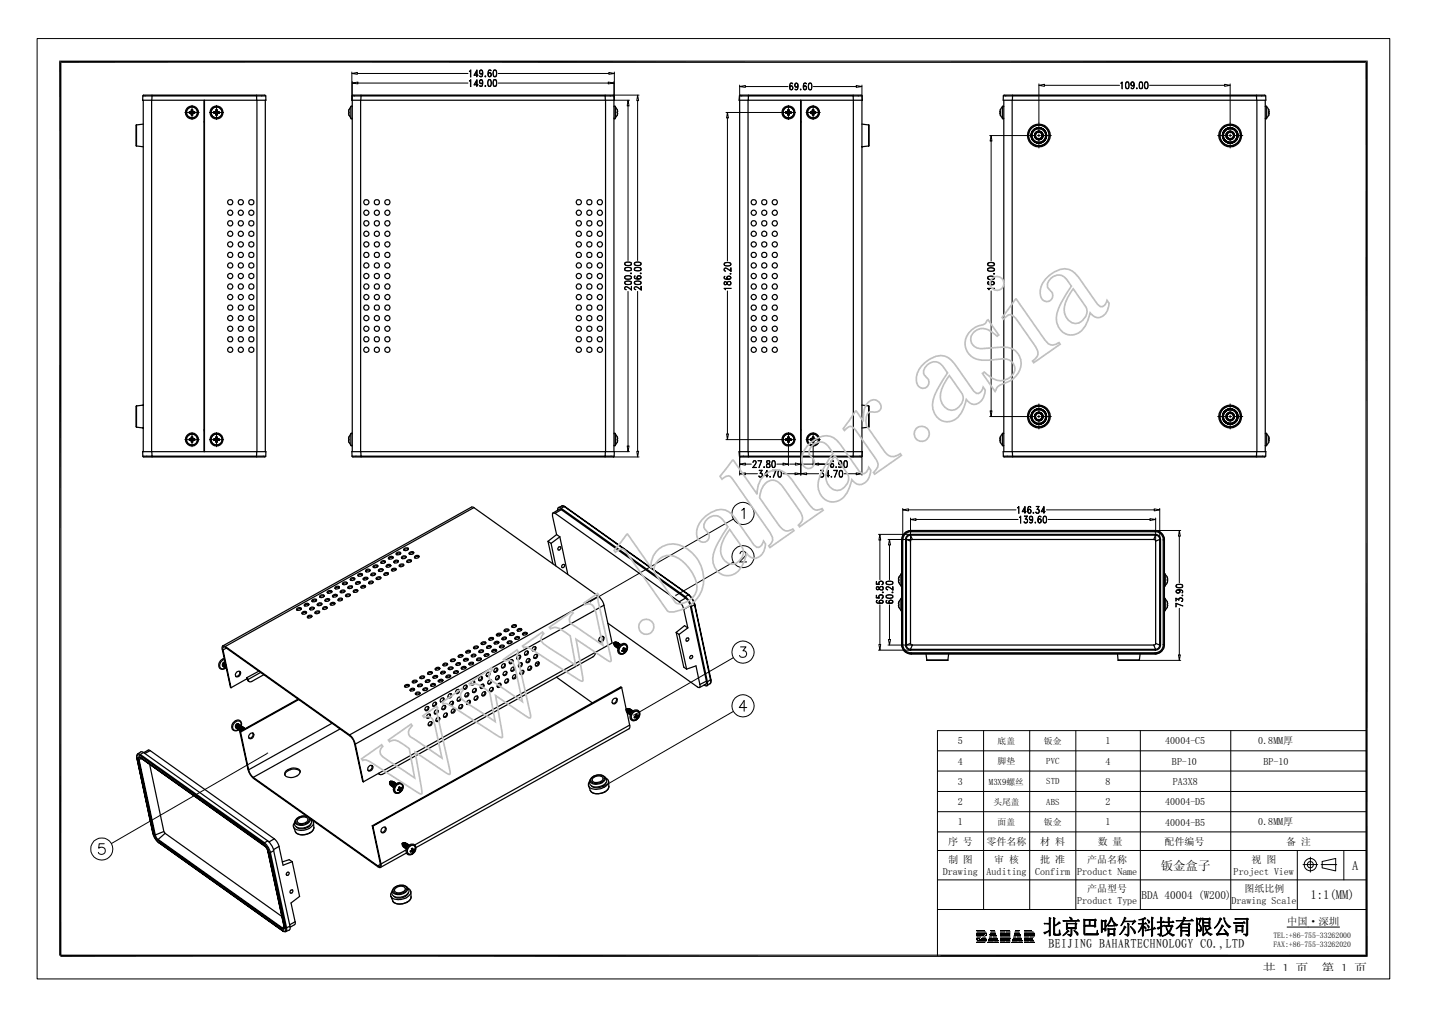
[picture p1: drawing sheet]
<svg xmlns="http://www.w3.org/2000/svg" width="297mm" height="210mm" viewBox="0 0 297 210" stroke-linecap="round" stroke-linejoin="round" font-family="sans-serif">
<defs><g id="words">
<text font-size="28.2" fill="#c0c0c0" x="81.8" y="168.1" transform="rotate(-35 81.8 168.1)">www.bahar.asia</text>
<g font-size="2.7">
<text x="261.9" y="201.7">共 1 页</text>
<text x="274.1" y="201.7">第 1 页</text>
</g>
<g font-size="2.6">
<text x="240.7" y="180.3">钣金盒子</text>
<text x="280.5" y="180.3">A</text>
<text x="271.8" y="186.4">1:1(MM)</text>
<text x="217.4" y="196.5">BEIJING BAHARTECHNOLOGY CO.,LTD</text>
</g>
<text font-size="2.3" x="236.8" y="186.4">BDA 40004 (W200)</text>
<text font-size="2.2" x="266.9" y="191.8">中国·深圳</text>
<g font-size="2.1">
<text x="198.7" y="154.3">5</text>
<text x="229.3" y="154.3">1</text>
<text x="241.6" y="154.3">40004-C5</text>
<text x="261" y="154.3">0.8MM厚</text>
<text x="198.7" y="158.5">4</text>
<text x="229.3" y="158.5">4</text>
<text x="243.1" y="158.5">BP-10</text>
<text x="262" y="158.5">BP-10</text>
<text x="198.7" y="166.9">2</text>
<text x="198.7" y="162.7">3</text>
<text x="229.3" y="166.9">2</text>
<text x="229.3" y="162.7">8</text>
<text x="241.6" y="166.9">40004-D5</text>
<text x="243.2" y="162.7">PA3X8</text>
<text x="198.7" y="171.1">1</text>
<text x="229.3" y="171.1">1</text>
<text x="241.6" y="171.1">40004-B5</text>
<text x="261" y="171.1">0.8MM厚</text>
<text x="196.6" y="178.9">制 图</text>
<text x="196.6" y="175.1">序 号</text>
<text x="204.6" y="175.1">零件名称</text>
<text x="206.2" y="178.9">审 核</text>
<text x="215.8" y="179">批 准</text>
<text x="215.8" y="175.1">材 料</text>
<text x="225.5" y="179">产品名称</text>
<text x="227.7" y="175.1">数 量</text>
<text x="241.5" y="175.1">配件编号</text>
<text x="259.6" y="178.9">视 图</text>
<text x="266.8" y="175.1">备 注</text>
<text x="195.5" y="181.3">Drawing</text>
<text x="204.6" y="181.3">Auditing</text>
<text x="214.7" y="181.4">Confirm</text>
<text x="223.4" y="181.4">Product Name</text>
<text x="225.5" y="185">产品型号</text>
<text x="255.9" y="181.3">Project View</text>
<text x="258.1" y="184.9">图纸比例</text>
<text x="223.4" y="187.4">Product Type</text>
<text x="255.4" y="187.4">Drawing Scale</text>
</g>
<g font-size="1.8">
<text x="206.9" y="154.2">底盖</text>
<text x="216.5" y="154.2">钣金</text>
<text x="206.9" y="158.4">脚垫</text>
<text x="217" y="158.4">PVC</text>
<text x="205.1" y="162.6">M3X9螺丝</text>
<text x="206" y="166.8">头尾盖</text>
<text x="217" y="166.8">ABS</text>
<text x="217" y="162.6">STD</text>
<text x="206.9" y="171">面盖</text>
<text x="216.5" y="171">钣金</text>
</g>
<g font-size="1.6">
<text x="264.1" y="194.4">TEL:+86-755-33262000</text>
<text x="264.1" y="196.3">FAX:+86-755-33262020</text>
</g>
</g></defs>
<g fill="none" stroke="#000" stroke-width=".25">
<path d="M29.6 19.9l.2-.2h25.1l.2 .2M29.6 19.9h23.6M29.6 19.9v.9h25.6l-.1-.9M31.5 19.7v1.1M53.2 19.9h1.9M53.2 19.9v.9M53.2 19.7v.2M73 19.9l.2-.2h54l.2 .2M73 19.9h52.5M73 19.9v.9h54.4v-.9M74.9 19.7v74.9M125.5 19.9h1.9"/>
<path d="M125.5 19.7v.2M125.5 19.9l.1 .9M153.4 19.9l.1-.2h25.1l.2 .2M153.4 19.9h1.8M153.4 19.9l-.1 .9h25.6l-.1-.9M155.2 19.9h21.7M155.2 19.7v.2M155.2 19.9v.9M176.9 19.9h1.9M176.9 19.9v74.7M176.9 19.7v.2M208.1 19.9l.2-.2h54l.2 .2"/>
<path d="M208.1 19.9h52.5M208.1 19.9v.9h54.4v-.9M210 19.7v74.9M260.6 19.9h1.9M260.6 19.7v.2M260.6 19.9v.9M28.3 25.9v4.4M28.3 30.3l1.4 .1M29.7 25.7l-1.4 .2M29.7 20.8v72.8M31.4 20.8v72.8M39.3 23.2h1.1v.2h-1.1z"/>
<path d="M39.6 23.4l.1 .1M39.7 23.1l-.3 .1M39.7 23.1v.1M39.7 23.1h.1M39.7 23.5v.4M39.7 22.8h.3v1.1M39.7 23.9h.3M39.7 22.8v.3M39.7 22.8v1.1M39.7 23.4v.1M40 23.4v.1M40 23.1h.1"/>
<path d="M40 23.5v.4M40 23.1l.3 .1M40 23.1v.1M40.1 23.4l-.1 .1M42.3 25.2h.1M42.3 25.4h.1M42.3 20.8v72.8M42.4 20.8v72.8M44.4 23.2h1.1v.2h-1.1zM44.7 23.4v.1M44.7 23.1l-.2 .1M44.7 23.1l.1 .1"/>
<path d="M44.7 23.5l.1 .1M44.8 22.8h.2v1.1M44.8 22.8v1.1h.2M44.8 22.8l-.1 .3M44.8 23.4l-.1 .1M45 23.2h.4M45 23.4h.2M45 22.9l.1 .2M45.1 23.6l-.1 .3M53.3 20.8v72.8M55 20.8v72.8M72.4 23.9l.4 .5"/>
<path d="M72.4 22.8v1.1M72.4 23.9h.1M72.4 22.8h.1M72.8 22.2l-.4 .6M73.1 22.1l-.2-.1-.1 .1v2.4l.1 .2 .2-.2M73.1 20.8v72.8M125.6 20.8v72.8M127.3 22.1l.2-.1 .1 .1v2.4l-.1 .2-.2-.2M127.3 20.8v72.8M127.6 22.2l.4 .6M128 23.9l-.4 .5M128 22.8v1.1"/>
<path d="M128 23.9h.1M128 22.8h.1M153.4 20.8v72.8M155.1 20.8v72.8M163 23.2h1.1v.2h-1.1zM163.3 23.4l.1 .1M163.4 23.1l-.3 .1M163.4 23.1v.1M163.4 23.5v.1M163.4 22.8h.3M163.4 22.8v1.1h.3v-1.1M163.4 22.8v.1"/>
<path d="M163.4 23.1h.1M163.4 23.4v.1M163.7 23.4v.1M163.7 22.8v.3M163.7 23.1l.3 .1M163.7 23.5v.2M163.7 23.1v.1M163.8 23.4l-.1 .1M166.1 25.2h.1M166.1 25.4h.1M166.1 20.8v72.8M168.1 23.2h1.1v.2h-1.1z"/>
<path d="M168.4 23.4l.1 .1M168.5 23.1l-.3 .1M168.5 23.1v.1M168.5 23.5v.4M168.5 22.8h.3v1.1h-.3M168.5 22.8v.3M168.5 22.8v1.1M168.5 23.4v.1M168.8 23.1l.3 .1M168.9 23.4l-.1 .1M178.8 25.7l1.4 .2M178.8 20.8v72.8"/>
<path d="M180.2 25.9h.1M180.2 30.3l-1.4 .1M180.2 25.9v4.4M180.2 30.2v.1M207.5 23.9l.4 .5M207.5 22.8v1.1M207.5 23.9h.1M207.5 22.8h.1M207.9 22.2l-.4 .6M208.2 22.1l-.2-.1-.1 .1v2.4l.1 .2 .2-.2M208.2 20.8v72.8M260.7 20.8v72.8"/>
<path d="M262.4 22.1l.2-.1 .1 .1v2.4l-.1 .2-.2-.2M262.4 20.8v72.8M262.7 22.2l.4 .6M263.1 23.9l-.4 .5M263.1 22.8v1.1M263.1 23.9h.1M263.1 22.8h.1M28.3 84.2v4.4M28.3 88.6l1.4 .1M29.6 94.6l.2 .1h25.1l.2-.1M29.6 94.6h1.9M29.6 94.6v-1h25.6l-.1 1"/>
<path d="M29.7 84l-1.4 .2M31.5 93.6v1M31.5 94.6h21.7M31.5 94.6v.1M39.3 91v.3h1.1v-.3M39.3 91h1.1M39.7 91.3v.3M39.7 91h-.4M39.7 91h.1M39.7 90.6v.4M39.7 90.6h.3v1h-.3M39.7 90.6v1"/>
<path d="M40 90.6v.3M40 90.9v.1M40 91h.4M40 91h.1M40 91.3v.1M42.3 89.1h.1M42.3 89.3h.1M44.4 91v.3h1.1v-.3M44.4 91h1.1M44.7 91.3l.1 .1M44.7 91h-.3M44.7 91h.1"/>
<path d="M44.8 90.6v.2M44.8 90.6h.2v1.1l-.2-.1zM44.8 90.8l-.1 .2M45 91h.5M45 90.7l.1 .1M45.1 91.4l-.1 .2M53.2 94.6h1.9M53.2 94.6v.1M53.2 93.6v1M72.4 90.6l-.1 .9 .5 .7M72.4 90.6h.1M72.8 90l-.4 .6"/>
<path d="M73 94.6l.2 .1h54l.2-.1M73 94.6h1.9M73 94.6v-1h54.4v1M73.1 89.9l-.2-.1-.1 .1v2.4l.1 .1 .2-.1M74.9 94.6h50.6M74.9 94.6v.1M125.5 94.6h1.9M125.5 94.6v.1M125.6 93.6l-.1 1M127.3 89.9l.2-.1 .1 .1v2.4l-.1 .1-.2-.1M127.6 90l.4 .6M128 90.6l.1 .9-.5 .7"/>
<path d="M128 90.6h.1M153.4 94.6l.1 .1h25.1l.2-.1M153.4 94.6h1.8M153.4 94.6l-.1-1h25.6l-.1 1M155.2 93.6v1M155.2 94.6h21.7M155.2 94.6v.1M163 91v.3h1.1v-.3M163 91h1.1M163.4 91.3v.1M163.4 91h.1M163.4 91h-.4"/>
<path d="M163.4 90.6h.3l-.1 1.1-.2-.1zM163.4 90.8v.2M163.7 90.6v.4M163.7 91h.1M163.7 91.3v.3M163.7 91h.4M166.1 89.1h.1M166.1 89.3h.1M168.1 91v.3h1.1v-.3M168.1 91h1.1M168.5 91.3v.3M168.5 91h.1"/>
<path d="M168.5 91h-.4M168.5 90.6v.4M168.5 90.6h.3v1h-.3M168.5 90.6v1M168.8 91h.4M176.9 94.6h1.9M176.9 94.6v.1M178.8 84l1.4 .2M180.2 84.2h.1M180.2 84.2v4.4M180.2 88.6l-1.4 .1M180.2 88.5v.1"/>
<path d="M207.5 90.6l-.1 1 .5 .6M207.5 90.6h.1M207.9 90l-.4 .6M208.1 94.6l.2 .1h54l.2-.1M208.1 94.6h1.9M208.1 94.6v-1h54.4v1M208.2 89.9l-.2-.1-.1 .1v2.4l.1 .1 .2-.1M210 94.6v.1M210 94.6h50.6M260.6 94.6h1.9M260.6 94.6v.1M260.6 93.6v1"/>
<path d="M262.4 89.9l.2-.1 .1 .1v2.4l-.1 .1-.2-.1M262.7 90l.4 .6M263.1 90.6l.1 1-.5 .6M263.1 90.6h.1M72.8 119.9a.4 .4 0 0 1 .4-.2 .4 .4 0 0 1 .3 .4 .43 .43 0 0 1-.4 .3 .43 .43 0 0 1-.4-.4zM75 119.3l-.2 .2-.5-.1M75.1 119.2l-.4-.1-.4 .3M75.1 119.2h.1M75.1 119.2l-.1 .1M75.2 119.1a.49 .49 0 0 0-.6-.2 .49 .49 0 0 0-.3 .5M75.2 119.1l-.2 .2M75.2 119.1h.1"/>
<path d="M75.3 119.9a.46 .46 0 0 1 .5-.3 .46 .46 0 0 1 .4 .4 .46 .46 0 0 1-.5 .3 .46 .46 0 0 1-.4-.4zM75.9 118.1a.41 .41 0 0 1 .5-.2 .41 .41 0 0 1 .3 .5 .46 .46 0 0 1-.5 .2 .46 .46 0 0 1-.3-.4zM76.3 120a.69 .69 0 0 0-.9 .1M76.7 118.4v-.1a.64 .64 0 0 0-.8 .2M77 119a.46 .46 0 0 1 .5-.3 .46 .46 0 0 1 .3 .4 .46 .46 0 0 1-.5 .3 .46 .46 0 0 1-.3-.4zM77.4 117.3a.46 .46 0 0 1 .5-.3 .46 .46 0 0 1 .4 .5 .46 .46 0 0 1-.5 .3 .46 .46 0 0 1-.4-.5zM77.8 119.1a.69 .69 0 0 0-.8 .1M78.1 119.8a.58 .58 0 0 1 .9 0 .54 .54 0 0 1-.5 .3 .54 .54 0 0 1-.5-.2zM78.3 117.4l-.4-.1-.4 .3M78.3 117.4h.1M78.3 117.4l-.1 .1M78.9 119.8h-.4l-.4 .2"/>
<path d="M79 119.8l-.1 .1M79.1 116.4a.4 .4 0 0 1 .5-.3 .4 .4 0 0 1 .3 .5 .53 .53 0 0 1-.9-.1zM79.4 118.2l-.6-.1-.2 .3M79.4 118.2h.1M79.5 118.1l-.5 .4-.4-.1M79.5 118.1a.47 .47 0 0 0-.6-.2 .47 .47 0 0 0-.3 .5M79.7 118.9a.53 .53 0 0 1 .9 0 .45 .45 0 0 1-.5 .4 .45 .45 0 0 1-.4-.4zM79.9 116.5a.69 .69 0 0 0-.9 .2M79.9 116.5l-.1 .1M80.2 117.1a.43 .43 0 0 1 .5-.2 .43 .43 0 0 1 .3 .4 .46 .46 0 0 1-.5 .3 .46 .46 0 0 1-.4-.3zM80.6 119a.69 .69 0 0 0-.9 .2M81 117.3l-.4-.1-.5 .3"/>
<path d="M81 117.3h.1M81.1 117.2v.1M81.2 118a.46 .46 0 0 1 .5-.3 .46 .46 0 0 1 .4 .4 .46 .46 0 0 1-.5 .4 .46 .46 0 0 1-.4-.5zM81.5 115.6h-.6l-.3 .2M81.5 115.6a.46 .46 0 0 0-.4-.3 .46 .46 0 0 0-.5 .3v.3M81.5 115.6l-.1 .1M81.5 115.6l-.3 .3h-.6M81.7 116.4a.46 .46 0 0 1 .5-.3 .46 .46 0 0 1 .4 .4 .45 .45 0 0 1-.5 .3 .45 .45 0 0 1-.4-.4zM82.1 118.1a.64 .64 0 0 0-.8 .2M82.2 114.7a.51 .51 0 0 1 .9 0 .51 .51 0 0 1-.4 .3 .51 .51 0 0 1-.5-.2zM82.6 116.4a.64 .64 0 0 0-.9 .2M82.8 117.1a.53 .53 0 0 1 .9 .1 .45 .45 0 0 1-.4 .3 .45 .45 0 0 1-.5-.4z"/>
<path d="M83 114.8h.1a.69 .69 0 0 0-.9 .1M83.4 115.4a.45 .45 0 0 1 .5-.2 .45 .45 0 0 1 .3 .4 .48 .48 0 0 1-.5 .2 .48 .48 0 0 1-.4-.3zM83.7 117.2a.69 .69 0 0 0-.9 .2M83.9 113.7a.43 .43 0 0 1 .4-.2 .43 .43 0 0 1 .4 .4 .46 .46 0 0 1-.5 .3 .46 .46 0 0 1-.4-.4zM84.2 115.5a.68 .68 0 0 0-.9 .2M84.7 113.9a.64 .64 0 0 0-.9 .1M84.9 114.6a.46 .46 0 0 1 .5-.3 .46 .46 0 0 1 .4 .4 .46 .46 0 0 1-.5 .3 .46 .46 0 0 1-.4-.4zM85.3 116.3a.64 .64 0 0 0-.9 .2M85.3 116.3l-.3 .2h-.6M85.3 116.3a.47 .47 0 0 0-.5-.3 .47 .47 0 0 0-.4 .5M85.8 114.6l-.3-.1-.6 .3M86 115.4a.46 .46 0 0 1 .5-.3 .46 .46 0 0 1 .4 .4 .43 .43 0 0 1-.5 .3 .43 .43 0 0 1-.4-.4z"/>
<path d="M86.9 115.4a.64 .64 0 0 0-.9 .2M98.3 105.2l-.5-.1-51.6 28.8M98.3 105.2l25.8 18.4M98.3 105.2l-51.6 28.8M113.7 112.2l.6 .4M113.7 112.2l1 4.7M114.3 112.6l1 4.7M114.7 106.3l.4 .1M114.7 106.3l-.1 .7 .8 3.8M115.1 106.4l25.8 18.3M115.4 110.8l.7 .5M115.4 110.8l-1.7 1.4"/>
<path d="M115.8 105.2l.6 .2M115.8 105.2l-.2 .6M116.1 111.3l1.7 7.8M116.1 111.3l-1.8 1.3M116.4 105.4l25.7 18.3M116.4 105.7l-.4-.1-1.3 .7M116.4 105.7l25.8 18.3M116.4 105.7l-1.3 .7M116.5 104.9l.7 .1h-.2M116.5 104.9l-.7 .3M116.5 104.9h.1M116.6 104.9l.4 .1"/>
<path d="M117 105l25.8 18.3M117 105l-.6 .4M117.2 105l25.7 18.3M186.4 119.7v1.1M186.4 119.7h.1M186.9 119.1l-.5 .6M187 118.9l-.1 .1v2.4l.1 .2M187 111.9h.1M187 111.9v21.8M187.1 111.9h.1M187.1 111.9v21.7M187.2 111.9v21.7"/>
<path d="M187.8 111.8h.2M187.8 111.8v21.9M188 111.8l.8 .4M188 111.8v21.9M188.8 110.8l-.7 .3-.3 .7M188.8 110.9l-.7 .5-.1 .4M188.8 110.8h50.8M188.8 110.9h50.8M188.8 110.9l.4 .9M188.8 110.8v.1M188.8 112.2v21.2M188.9 110a1.95 1.95 0 0 0-1.9 1.9"/>
<path d="M188.9 110h-.4M188.9 110h50.7M188.9 110l.1 .1M189 110.1a1.87 1.87 0 0 0-1.9 1.8M189 110.1h50.6M189 110.1v.1M189.2 111.8l-.2 .1-.2 .3M189.2 111.8h50.1M239.3 111.8l.2 .1 .2 .3M239.6 110.2a1.66 1.66 0 0 1 1.7 1.7M239.6 110.1a1.94 1.94 0 0 1 1.9 1.8M239.6 110.2h-50.8a1.73 1.73 0 0 0-1.6 1.7"/>
<path d="M239.6 110.1v.1M239.6 110a1.95 1.95 0 0 1 1.9 1.9M239.6 110v.1M239.6 110.8h.3a.99 .99 0 0 1 .8 1M239.6 110.9l.7 .3 .2 .6M239.6 110.8v.1M239.6 110.9l-.3 .9M239.7 112.2v21.2M240.5 111.8v21.9M240.5 111.8h.2M240.5 111.8l-.8 .4M240.7 111.8v21.9"/>
<path d="M241.3 111.9v21.7M241.3 111.9h.2M241.5 111.5v.4M241.5 111.9v21.7M241.5 118.9l.2 .1v2.4l-.2 .2M241.5 111.9v21.8M241.5 111.9h.1M241.7 119.1l.4 .6M242.1 119.7v1.1M242.1 119.7h.1M46.2 133.9l.5 .1M46.2 133.9l-.1 .5 1.8 8.2"/>
<path d="M46.3 134.7l-.1-.1a.34 .34 0 0 1 .1-.4 .34 .34 0 0 1 .5 0l25.9 18.4 .5 .7 .3 .8 1.8 8M46.3 138.1l.1 .1M46.3 134.7l1.6 7.9M46.3 137.4l.3-.1-.4 .3 .1 .5-.2-.4zM46.5 136.5a1.29 1.29 0 0 0-.7 2.2l.4 .1 .6-.3M46.5 138.3l.1 .1M46.6 136.7a1.15 1.15 0 0 0-.7 1.9l.3 .1 .5-.2M46.7 137.4a.36 .36 0 0 0-.4 .2 .36 .36 0 0 0 0 .4M46.7 137.4l-.4 .6 .2 .3M46.7 137.4l-.3 .4 .1 .5M46.7 137.8l.1-.1-.2 .4 .1 .4-.1-.2zM46.7 138.5h.2"/>
<path d="M46.7 137.6l-.2 .3 .1 .3M46.7 134l25.8 18.3M46.8 138v.4M46.9 138.1v.5v-.4M46.9 134.4l-.6 .3M49.1 139.3a.49 .49 0 0 1 .8 0 .49 .49 0 0 1-.2 .7 .5 .5 0 0 1-.8 .3 .5 .5 0 0 1 .1-.9zM49.6 139.2a.71 .71 0 0 1 0 .7 .71 .71 0 0 1-.7 .3M53.7 139.1l-2.5 1.4M54.1 139.4l-2.7 1.5M54.7 139.9l-2.6 1.4h-.4l-.2-.2M61.6 126.1a.43 .43 0 0 1 .5-.2 .43 .43 0 0 1 .3 .4 .46 .46 0 0 1-.5 .3 .46 .46 0 0 1-.4-.4zM62.4 126.2l-.2-.1-.6 .3"/>
<path d="M62.4 126.2v.1M62.4 126.3l-.1 .1M62.6 127a.45 .45 0 0 1 .5-.4 .45 .45 0 0 1 .4 .5 .46 .46 0 0 1-.4 .3 .46 .46 0 0 1-.5-.4zM63.2 125.2a.4 .4 0 0 1 .5-.2 .4 .4 0 0 1 .3 .4 .53 .53 0 0 1-.9 0zM63.6 127a.64 .64 0 0 0-.9 .2M63.8 127.8a.53 .53 0 0 1 .9 0 .45 .45 0 0 1-.5 .4 .45 .45 0 0 1-.4-.4zM64 125.4a.69 .69 0 0 0-.8 .2M64 125.3v.2M64.3 126a.45 .45 0 0 1 .5-.2 .45 .45 0 0 1 .3 .4 .45 .45 0 0 1-.4 .3 .45 .45 0 0 1-.4-.4zM64.6 127.8h-.6l-.2 .2M64.6 127.8h.1M65.2 126.1a.68 .68 0 0 0-.9 .3"/>
<path d="M65.6 124.5a.64 .64 0 0 0-.8 .2M65.6 124.5h.1M65.6 124.5l-.1 .1M65.7 124.4a.49 .49 0 0 0-.6-.2 .49 .49 0 0 0-.3 .5l.7-.1M65.7 124.4l-.2 .2M65.7 124.4h.1M65.8 125.2a.46 .46 0 0 1 .5-.3 .46 .46 0 0 1 .4 .4 .46 .46 0 0 1-.5 .3 .46 .46 0 0 1-.4-.4zM66.2 126.9h-.5l-.3 .2M66.2 126.9a.46 .46 0 0 0-.4-.3 .46 .46 0 0 0-.4 .3v.3M66.3 126.9l-.4 .3h-.5M66.4 123.4a.4 .4 0 0 1 .5-.2 .4 .4 0 0 1 .3 .4 .51 .51 0 0 1-.9 0zM66.7 125.3l-.4-.1-.4 .3"/>
<path d="M66.7 125.3h.1M67 126a.53 .53 0 0 1 .9 0 .45 .45 0 0 1-.5 .4 .45 .45 0 0 1-.4-.4zM67.2 123.6h-.6l-.3 .2M67.2 123.6h.1M67.2 123.6l-.1 .1M67.4 124.3a.46 .46 0 0 1 .5-.3 .46 .46 0 0 1 .4 .5 .46 .46 0 0 1-.5 .3 .46 .46 0 0 1-.4-.5zM67.9 126.1a.64 .64 0 0 0-.9 .2M68.3 124.4l-.3-.1-.6 .3M68.3 124.4h.1M68.5 125.1a.57 .57 0 0 1 1 0 .55 .55 0 0 1-.5 .4 .55 .55 0 0 1-.5-.3zM68.7 122.8h.1a.58 .58 0 0 0-.9 .1M68.8 122.7a.46 .46 0 0 0-.4-.4 .46 .46 0 0 0-.5 .3v.2a.51 .51 0 0 0 .8 0"/>
<path d="M68.8 122.7h.1M68.8 122.7l-.1 .1M69 123.4a.46 .46 0 0 1 .5-.3 .46 .46 0 0 1 .4 .5 .46 .46 0 0 1-.5 .3 .46 .46 0 0 1-.4-.5zM69.5 125.2a.64 .64 0 0 0-.9 .2M69.5 121.7a.53 .53 0 0 1 .9 .1 .45 .45 0 0 1-.5 .3 .45 .45 0 0 1-.4-.4zM69.9 123.5a.69 .69 0 0 0-.9 .2M70.2 124.1a.4 .4 0 0 1 .5-.2 .4 .4 0 0 1 .3 .4 .43 .43 0 0 1-.5 .4 .43 .43 0 0 1-.4-.5zM70.3 122l.1-.2a.69 .69 0 0 0-.9 .2M70.6 122.5a.47 .47 0 0 1 .5-.2 .47 .47 0 0 1 .4 .4 .46 .46 0 0 1-.5 .3 .46 .46 0 0 1-.4-.5zM71 124.3a.64 .64 0 0 0-.9 .2M71.5 122.6a.69 .69 0 0 0-.9 .2M71.5 122.5h.1"/>
<path d="M71.8 123.2a.45 .45 0 0 1 .5-.1 .45 .45 0 0 1 .3 .4 .57 .57 0 0 1-.9-.1zM72 120.9h-.5l-.4 .3M72 120.9h.1M72 120.9l-.1 .2M72 120.9l-.4 .3h-.5M72 120.9a.47 .47 0 0 0-.6-.3 .47 .47 0 0 0-.3 .6M72.2 121.7a.65 .65 0 0 1 .9-.1 .47 .47 0 0 1-.4 .5 .47 .47 0 0 1-.5-.4zM72.6 123.4a.64 .64 0 0 0-.9 .2M73.1 121.7a.69 .69 0 0 0-.9 .2M73.1 121.6v.1M73.4 122.3a.48 .48 0 0 1 .8 .2 .51 .51 0 0 1-.4 .3 .51 .51 0 0 1-.5-.3zM73.5 120.2l.1-.2a.64 .64 0 0 0-.9 .3"/>
<path d="M73.8 120.8a.46 .46 0 0 1 .5-.3 .46 .46 0 0 1 .4 .4 .46 .46 0 0 1-.5 .3 .46 .46 0 0 1-.4-.4zM74.2 122.5a.64 .64 0 0 0-.9 .2M74.7 120.9a.69 .69 0 0 0-.9 .1M74.9 121.6a.46 .46 0 0 1 .5-.3 .46 .46 0 0 1 .4 .4 .46 .46 0 0 1-.5 .3 .46 .46 0 0 1-.4-.4zM75.8 121.6l-.3-.1-.6 .3M76.5 120.7a.51 .51 0 0 1 .9 0 .51 .51 0 0 1-.5 .3 .51 .51 0 0 1-.5-.2zM77.3 120.7h-.6l-.2 .2M77.3 120.7l.1 .1M88.8 139.4a.43 .43 0 0 1 .5-.2 .43 .43 0 0 1 .3 .4 .46 .46 0 0 1-.5 .3 .46 .46 0 0 1-.4-.5zM89.7 139.5a.68 .68 0 0 0-1 .2M90.4 138.5a.41 .41 0 0 1 .5-.2 .41 .41 0 0 1 .3 .4 .46 .46 0 0 1-.5 .3 .46 .46 0 0 1-.4-.4zM91.2 138.6a.64 .64 0 0 0-.9 .2"/>
<path d="M91.4 139.4a.53 .53 0 0 1 .9 0 .45 .45 0 0 1-.4 .4 .45 .45 0 0 1-.5-.4zM92 137.6a.45 .45 0 0 1 .5-.2 .45 .45 0 0 1 .3 .4 .48 .48 0 0 1-.5 .3 .48 .48 0 0 1-.4-.4zM92.3 139.4a.69 .69 0 0 0-.9 .2M92.8 137.7h-.5l-.4 .3M92.8 137.7h.1M93.1 138.4a.43 .43 0 0 1 .5-.2 .43 .43 0 0 1 .3 .4 .46 .46 0 0 1-.5 .3 .46 .46 0 0 1-.4-.4zM93.9 138.5a.64 .64 0 0 0-.9 .2M94.1 139.3a.46 .46 0 0 1 .5-.3 .46 .46 0 0 1 .4 .4 .46 .46 0 0 1-.5 .3 .46 .46 0 0 1-.4-.4zM94.4 136.8a.52 .52 0 0 0-.6-.2 .52 .52 0 0 0-.4 .4l.1 .1M94.4 136.9a.64 .64 0 0 0-.9 .2M94.4 136.8l-.3 .3h-.6M94.6 137.6a.46 .46 0 0 1 .5-.3 .46 .46 0 0 1 .4 .4 .51 .51 0 0 1-.9 0z"/>
<path d="M95 139.4a.69 .69 0 0 0-.9 .1M95.5 137.7a.64 .64 0 0 0-.9 .2M95.7 138.4a.46 .46 0 0 1 .5-.3 .46 .46 0 0 1 .4 .4 .46 .46 0 0 1-.5 .3 .46 .46 0 0 1-.4-.4zM96 135.9a.48 .48 0 0 0-.6-.2 .48 .48 0 0 0-.3 .5M96 136l-.3-.1-.6 .3M96 135.9l-.3 .3h-.6M96 135.9h.1M96.3 136.6a.43 .43 0 0 1 .4-.2 .43 .43 0 0 1 .4 .4 .46 .46 0 0 1-.5 .3 .46 .46 0 0 1-.4-.4zM96.6 138.4l-.3-.1-.6 .3M96.6 138.4v.1M96.6 135a.57 .57 0 0 1 1 0 .54 .54 0 0 1-.5 .4 .54 .54 0 0 1-.5-.3zM97.1 136.8a.64 .64 0 0 0-.9 .2"/>
<path d="M97.3 137.5a.46 .46 0 0 1 .5-.3 .46 .46 0 0 1 .4 .4 .46 .46 0 0 1-.5 .3 .46 .46 0 0 1-.4-.4zM97.6 135.1a.69 .69 0 0 0-.9 .2M97.6 135h.1M97.9 135.7a.41 .41 0 0 1 .4-.2 .41 .41 0 0 1 .3 .4 .51 .51 0 0 1-.9 0zM98.2 137.6a.69 .69 0 0 0-.9 .1M98.3 134.1a.43 .43 0 0 1 .5-.2 .43 .43 0 0 1 .3 .4 .46 .46 0 0 1-.5 .3 .46 .46 0 0 1-.4-.5zM98.7 135.9a.64 .64 0 0 0-.9 .2M98.9 136.6a.46 .46 0 0 1 .5-.3 .46 .46 0 0 1 .4 .4 .46 .46 0 0 1-.5 .3 .46 .46 0 0 1-.4-.4zM99.1 134.2a.69 .69 0 0 0-.9 .2M99.4 134.8a.45 .45 0 0 1 .5-.1 .45 .45 0 0 1 .3 .4 .57 .57 0 0 1-.9-.1zM99.8 136.7a.69 .69 0 0 0-.9 .2M99.8 133.3a.46 .46 0 0 1 .5-.4 .46 .46 0 0 1 .4 .5 .46 .46 0 0 1-.5 .3 .46 .46 0 0 1-.4-.4z"/>
<path d="M100.3 135a.64 .64 0 0 0-.9 .2M100.4 135.7a.46 .46 0 0 1 .5-.3 .46 .46 0 0 1 .4 .4 .46 .46 0 0 1-.5 .3 .46 .46 0 0 1-.4-.4zM100.7 133.3a.69 .69 0 0 0-.8 .2M101 134.1a.51 .51 0 0 1 .8 0 .51 .51 0 0 1-.4 .3 .51 .51 0 0 1-.5-.3zM101 139.6a.38 .38 0 0 1 .6-.2 .38 .38 0 0 1-.1 .6 .36 .36 0 0 1-.6 .2 .36 .36 0 0 1 .1-.6zM101.4 135.8a.69 .69 0 0 0-.9 .2M101.4 132.4a.46 .46 0 0 1 .5-.3 .46 .46 0 0 1 .4 .4 .46 .46 0 0 1-.5 .3 .46 .46 0 0 1-.4-.4zM101.5 139.4a.56 .56 0 0 1-.6 .8M101.8 134.1a.64 .64 0 0 0-.8 .2M102.1 134.8a.46 .46 0 0 1 .5-.3 .46 .46 0 0 1 .3 .5 .46 .46 0 0 1-.5 .3 .46 .46 0 0 1-.3-.5zM102.3 132.5a.69 .69 0 0 0-.9 .1M102.6 138.7a.39 .39 0 0 1 .6-.1 .39 .39 0 0 1-.2 .7 .35 .35 0 0 1-.5-.1 .35 .35 0 0 1 .1-.5z"/>
<path d="M102.6 133.1a.43 .43 0 0 1 .5-.2 .43 .43 0 0 1 .3 .4 .46 .46 0 0 1-.5 .3 .46 .46 0 0 1-.4-.4zM103 134.9a.68 .68 0 0 0-.9 .2M103 138.5l-.1 .6-.4 .2M103.4 131.5l.2 .3M103.4 133.3a.64 .64 0 0 0-.8 .1M103.5 133.1v.1M103.6 134a.45 .45 0 0 1 .5-.4 .45 .45 0 0 1 .4 .5 .46 .46 0 0 1-.5 .3 .46 .46 0 0 1-.4-.4zM103.9 131.5a.47 .47 0 0 0-.5-.2 .47 .47 0 0 0-.4 .5M103.9 131.6a.69 .69 0 0 0-.9 .1M103.9 131.5l-.2 .3h-.7M104.1 132.3a.51 .51 0 0 1 .9 0 .51 .51 0 0 1-.4 .3 .51 .51 0 0 1-.5-.2zM104.1 137.8a.4 .4 0 0 1 .7-.1 .4 .4 0 0 1-.2 .7 .35 .35 0 0 1-.6 0 .35 .35 0 0 1 .1-.6z"/>
<path d="M104.2 132.5l.3 .1M104.5 134l-.4-.1-.4 .3M104.5 134h.1M104.6 139.3a.37 .37 0 0 1 .5 0 .37 .37 0 0 1-.1 .6 .41 .41 0 0 1-.7 0 .41 .41 0 0 1 .3-.6zM104.6 137.6v.6l-.5 .2M104.7 130.5a.43 .43 0 0 1 .5-.2 .43 .43 0 0 1 .3 .4 .46 .46 0 0 1-.5 .3 .46 .46 0 0 1-.4-.4zM105 139.2l-.1 .5-.5 .2M105 132.4a.69 .69 0 0 0-.9 .1M105.3 133a.45 .45 0 0 1 .5-.2 .45 .45 0 0 1 .3 .4 .45 .45 0 0 1-.5 .3 .45 .45 0 0 1-.4-.4zM105.3 133.2l.3 .2M105.5 130.7a.68 .68 0 0 0-.9 .2M105.7 136.9a.39 .39 0 0 1 .7 0 .39 .39 0 0 1-.2 .6 .35 .35 0 0 1-.6 0 .35 .35 0 0 1 .1-.6z"/>
<path d="M106.2 129.7a.48 .48 0 0 1 .5-.2 .48 .48 0 0 1 .4 .3 .46 .46 0 0 1-.5 .3 .46 .46 0 0 1-.4-.4zM106.2 133.1a.68 .68 0 0 0-1 .2M106.2 138.4a.38 .38 0 0 1 .6 .1 .38 .38 0 0 1-.3 .6 .35 .35 0 0 1-.5-.1 .35 .35 0 0 1 .1-.5zM106.2 136.7l-.1 .6-.4 .2M106.5 139.9a.37 .37 0 0 1 .6 .1 .37 .37 0 0 1-.1 .5 .38 .38 0 0 1-.6 .2 .38 .38 0 0 1 0-.6zM106.5 138.3v.5l-.5 .3M106.6 131.4h-.6l-.3 .2M106.6 131.4a.55 .55 0 0 1-.4 .3 .55 .55 0 0 1-.5-.2 .62 .62 0 0 1 .9-.1v.1M106.9 139.9l-.1 .5-.5 .2M107.1 129.8l-.5-.1-.4 .3M107.1 129.8h.1M107.3 130.5a.53 .53 0 0 1 .9 0 .45 .45 0 0 1-.5 .4 .45 .45 0 0 1-.4-.4z"/>
<path d="M107.3 136.1a.38 .38 0 0 1 .6-.2 .38 .38 0 0 1 0 .6 .38 .38 0 0 1-.6 .2 .38 .38 0 0 1 0-.6zM107.6 138.2h.1M107.7 132.2a.52 .52 0 0 0-.5-.3 .52 .52 0 0 0-.4 .5v.1M107.7 132.2a.64 .64 0 0 0-.9 .3M107.7 132.2l-.2 .3h-.7M107.8 137.5a.37 .37 0 0 1 .5 .1 .37 .37 0 0 1-.1 .5 .41 .41 0 0 1-.7 0 .41 .41 0 0 1 .3-.6zM107.8 135.8l-.1 .6-.4 .2M108.1 139.1a.37 .37 0 0 1 .6 0 .37 .37 0 0 1-.2 .5 .41 .41 0 0 1-.7 .1 .41 .41 0 0 1 .3-.6zM108.2 137.4v.4l-.6 .4M108.2 130.6a.69 .69 0 0 0-.9 .2M108.4 131.3a.47 .47 0 0 1 .5-.3 .47 .47 0 0 1 .4 .4 .46 .46 0 0 1-.5 .3 .46 .46 0 0 1-.4-.4zM108.5 139a.53 .53 0 0 1-.6 .7"/>
<path d="M108.9 135.2a.38 .38 0 0 1 .6-.2 .38 .38 0 0 1 0 .6 .38 .38 0 0 1-.6 .2 .38 .38 0 0 1 0-.6zM109.3 131.4a.68 .68 0 0 0-.9 .2M109.3 131.3h.1M109.4 136.6a.37 .37 0 0 1 .5 .1 .37 .37 0 0 1-.1 .5 .38 .38 0 0 1-.6 .1 .38 .38 0 0 1 .1-.6zM109.4 135a.56 .56 0 0 1-.6 .7M109.7 138.2a.37 .37 0 0 1 .6 0 .37 .37 0 0 1-.2 .6 .38 .38 0 0 1-.6 .1 .38 .38 0 0 1 .1-.6zM109.7 136.5a.56 .56 0 0 1-.5 .8M110.1 138.1a.56 .56 0 0 1-.6 .7M110.5 134.3a.38 .38 0 0 1 .6-.2 .38 .38 0 0 1-.1 .6 .38 .38 0 0 1-.6 .2 .38 .38 0 0 1 .1-.6zM110.9 135.7a.37 .37 0 0 1 .6 .1 .37 .37 0 0 1-.1 .5 .38 .38 0 0 1-.6 .1 .38 .38 0 0 1 0-.6zM111 134.1a.56 .56 0 0 1-.6 .7M111.2 137.4l.4 .3"/>
<path d="M111.3 137.3a.4 .4 0 0 1 .6 .2 .4 .4 0 0 1-.3 .5 .37 .37 0 0 1-.6-.1 .37 .37 0 0 1 .2-.5zM111.3 135.6a.57 .57 0 0 1-.6 .8M111.6 137.2a.51 .51 0 0 1 0 .6 .51 .51 0 0 1-.5 .2M123.5 135.2l-.1 .5-.4 .5-43.7 24.3-.4 .1-.3-.2M124.1 123.6l.8 .9 .4 1M124.1 123.6l-51.6 28.7M124.5 132a.49 .49 0 0 1 .8 .1 .49 .49 0 0 1-.2 .7l-.1 .2a.49 .49 0 0 1-.8-.1 .49 .49 0 0 1 .2-.7zM125 131.9a.71 .71 0 0 1 0 .8 .71 .71 0 0 1-.7 .3M125.3 125.5l1.6 7.8-51.6 28.8M125.3 125.5l-51.6 28.8M126.1 129.2l18.5 13.2 .5 .1M127.4 133.2l.2-.1-.3 .3 .1 .3-.1-.2z"/>
<path d="M127.4 133.2l-.1 .1M127.6 133.3l-.2 .3 .1 .4M127.6 133.1h.1M127.6 133.3l-.2 .2M127.6 133.1l.1 .1M127.8 134.1l.1 .1M127.8 133.4l-.2 .2v.3M127.9 133.2a.46 .46 0 0 0-.4 .3 .46 .46 0 0 0 .2 .5M127.9 133.2l.1 .1M127.9 133.2l-.3 .1M128 133.3a.36 .36 0 0 0-.4 .2 .36 .36 0 0 0 0 .4M128.2 133.8l.5-.2a.58 .58 0 0 0-.5 .8l-.1-.3z"/>
<path d="M128.2 133.3a.51 .51 0 0 0-.5 .3 .51 .51 0 0 0 .1 .5M128.2 133.3l.1 .1M128.2 133.3a.49 .49 0 0 0-.5 .3 .49 .49 0 0 0 .1 .5M128.2 133.3h.1M128.3 133.4a.39 .39 0 0 0-.5 .2 .39 .39 0 0 0 .1 .5M128.5 133.9a.91 .91 0 0 1 1.3-.4 .91 .91 0 0 1 .2 1.4 .97 .97 0 0 1-1 .7 .97 .97 0 0 1-.9-.7l.1-.5zM128.5 133.6a.41 .41 0 0 0-.4 .2 .41 .41 0 0 0 0 .4M128.5 133.5a.51 .51 0 0 0-.6 .2 .51 .51 0 0 0 .1 .6M128.5 133.5l.1 .1M128.5 133.5a.48 .48 0 0 0-.6 .3 .48 .48 0 0 0 .2 .6M128.6 133.7l-.3 .2v.3M128.7 134.1a.75 .75 0 0 1 1.1-.3 .75 .75 0 0 1 0 1.2 .76 .76 0 0 1-.8 .5 .76 .76 0 0 1-.7-.7z"/>
<path d="M128.7 133.6h.1M128.8 133.9a.78 .78 0 0 1 1.2-.1 .78 .78 0 0 1-.2 1.2 .81 .81 0 0 1-1.2 .5 .81 .81 0 0 1 0-1.4zM129 134.8v.2M129.2 134.8l.2 .2M129.2 134.4a.29 .29 0 0 1 .1 .3 .29 .29 0 0 1-.3 .2v.1M129.2 134.4l.2-.1 .1 .3M129.2 134.4l.3 .2M129.3 134.6l.3 .2M129.3 134.5l.2 .1M129.3 134.7l.3 .4M129.4 135v.2l.2-.1M129.4 135h-.4"/>
<path d="M129.5 134.6l.3-.2v.2M129.6 134.6h.2M129.6 134.8v.3M129.8 134.6l-.2 .2M140.2 131.1l1.6 7.2 .6 .4M140.2 131.1l.6 .4M140.8 131.5l1.6 7.2M140.9 124.7a2.62 2.62 0 0 1 .9 1.6M141.8 126.3l.9 3.9M142.1 123.7a3.8 3.8 0 0 1 1.3 2M142.2 124l.5 .5 .5 1.1M142.2 124l-1.3 .7"/>
<path d="M142.4 132.3a.3 .3 0 0 1 .4 .1 .3 .3 0 0 1-.1 .5 .3 .3 0 0 1-.4-.2zM142.4 138.7l1.9-.7 .9 3.9M142.7 130.2l-.7-.5-1.8 1.4M142.7 130.2l-1.9 1.3M142.8 123.3l.7 .8 .6 1.3M142.8 123.3h.1M142.8 123.3l-.7 .4M142.9 123.3l.6 .7 .6 1.3M143.2 125.6l3.3 15.6M143.2 125.6l-1.4 .7M143.4 125.7l3.3 15.6M144.1 125.4l3.3 15.5"/>
<path d="M144.1 125.4l-.7 .3M144.1 125.3v.1M144.1 125.3l3.3 15.5M186.4 120.8l.5 .6M186.4 124.8l-.1 .8 .6 .8M186.4 120.8h.1M186.4 124.8h.1M186.9 124.2l-.5 .6M187 124l-.1 .1v2.4l.1 .2M187 133.7a1.81 1.81 0 0 0 1.9 1.8M187 133.7l.1 .3M187.1 133.6a1.87 1.87 0 0 0 1.9 1.9"/>
<path d="M187.1 133.6h.1M187.1 133.6l-.1 .1M187.2 133.6v.1a1.73 1.73 0 0 0 1.8 1.6M187.8 133.7l.3 .7 .7 .4M187.8 133.7h.2M188 133.7l.2 .7 .6 .2M188.8 133.4l.2 .3h.2M188.8 133.4l-.8 .3M188.8 134.6h50.8M188.8 134.8h50.8M188.8 134.6v.2M188.9 135.5h51.1"/>
<path d="M189 135.5h-.1M189 135.3h50.6M189 135.5h50.6M189 135.3v.2M189.2 133.7h50.1M189.2 133.7l-.4 .9M192.1 135.5l.1 1.4M192.2 136.9h4.4M196.8 135.5l-.2 1.4M231.8 135.5l.1 1.4M231.9 136.9h4.4M236.5 135.5l-.2 1.4"/>
<path d="M239.3 133.7l.3 .9M239.6 135.3v.2M239.6 134.6v.2M239.7 133.4l-.2 .3h-.2M239.7 133.4l.8 .3M240.5 133.7l-.2 .7-.7 .2M240.5 133.7h.2M240.7 133.7l-.3 .7-.8 .4M241.3 133.6a1.65 1.65 0 0 1-1.7 1.7M241.3 133.6h.2M241.5 133.6v.2a1.88 1.88 0 0 1-1.9 1.7M241.5 133.6v.1"/>
<path d="M241.5 124l.2 .1v2.4l-.2 .2M241.5 133.7a1.81 1.81 0 0 1-1.9 1.8M241.7 124.2l.4 .6M242.1 120.8l-.4 .6M242.1 124.8v1.1l-.4 .5M242.1 120.8h.1M242.1 124.8h.1M28.6 156.3l.5 .1M28.6 156.3l-.2 .7 3.3 15.8M28.7 157.3l.1 .1M28.7 157.3l3.3 15.8M28.8 157.4l3.4 15.7"/>
<path d="M29 156.6h-.1a.36 .36 0 0 0-.5-.1 .36 .36 0 0 0 0 .5v.2M29 157l-.3-.1v.4M29 156.6l25.7 18.3M29 157l25.9 18.3M29 157h.1M29.1 157h-.2l-.1 .4M29.1 157l25.8 18.4M29.1 156.4l-.1 .2M29.1 156.4l25.8 18.3M29.5 157.3l-.7 .1M29.8 156l-.6-.1-.6 .4M29.8 156l-.7 .4"/>
<path d="M29.8 156l25.7 18.3M31 158.4l3 14 .2 .4M31.1 155.6l-.3-.1-1 .5M31.1 155.6l-1.1 .6M31.1 155.6l25.8 18.3M48.9 150.9l.2 .1M49.2 151.1h.1M49.2 151.1h.2M49.4 150.2l-.4 .2 .1 .4M49.4 150.2h.1M49.4 150.1a.5 .5 0 0 0-.5 .2 .5 .5 0 0 0 .1 .6M49.4 150.1a.52 .52 0 0 0-.5 .2 .52 .52 0 0 0 0 .6"/>
<path d="M49.4 151.2l.2 .1M49.4 150.1l.1 .1M49.4 150.1h.1M49.5 150.2l-.4 .4 .1 .5M49.5 150.2h.1M49.6 150.2a.55 .55 0 0 0-.5 .3 .55 .55 0 0 0 .1 .6M49.6 151.4l.2 .1M49.6 150.4a.36 .36 0 0 0-.3 .1 .36 .36 0 0 0 0 .5M49.6 150.2l.1 .1M49.6 150.4h.1M49.6 150.2h.1M49.7 151.7l1.8 8 .4 .9 .7 .8 25.8 18.3 .5 .1"/>
<path d="M49.7 150.3l-.4 .4 .1 .5M49.7 150.3l.2 .1M49.7 151.7l.2 .1M49.9 150.5l-.4 .2v.4M49.9 150.5h.1M49.9 150.4a.51 .51 0 0 0-.5 .3 .51 .51 0 0 0 0 .5M49.9 150.4v.1a.71 .71 0 0 0-.2-1 .71 .71 0 0 0-1 .3 .87 .87 0 0 0-.5 .9 .87 .87 0 0 0 .7 .7l.5-.2M49.9 151.5v.1M49.9 151.8l1.7 7.8M50 150.5a.88 .88 0 0 0-.4-1.2 .88 .88 0 0 0-1.2 .5 .94 .94 0 0 0-.3 1.1 .94 .94 0 0 0 1.1 .6l.3-.3M50.1 150.5a.55 .55 0 0 0-.5 .9M50.1 150.7a.35 .35 0 0 0-.4 .2 .35 .35 0 0 0 .1 .4"/>
<path d="M50.1 150.5a.51 .51 0 0 0-.5 .3 .51 .51 0 0 0 0 .6M50.1 150.5l.1 .2M50.2 150.7l-.4 .3 .1 .5M50.2 150.7h.1M50.3 150.9h.3M50.3 150.9l-.3 .3v.3l.1-.5 .5-.1M50.3 150.7a.51 .51 0 0 0-.5 .3 .51 .51 0 0 0 .1 .5M50.3 150.9a.35 .35 0 0 0-.4 .1 .35 .35 0 0 0 .1 .5M50.3 150.7h.1M50.4 150.7v.1M50.5 151.2l.2-.1-.3 .2M50.5 151.2l-.2 .1"/>
<path d="M50.5 151.2l-.1 .1M50.5 151l-.3 .1v.3M50.5 151l.1 .1M50.6 150.9l.1 .2M50.6 150.9h.1M50.6 150.9l-.1 .1M51.2 140.5l.2 .4M51.2 140.5v.2M51.2 140.7l.1 .1M51.2 140.7l-3.3 1.9M51.3 140.8h.1M51.3 140.9l.2 .2"/>
<path d="M51.3 140.9l.1 .1M51.3 140.8v.1M51.4 141l.1 .1M51.4 140.9v.1M51.5 141.1v.1M51.6 159.6l.4 1 .5 .6M51.9 152.1a.49 .49 0 0 1 .7 0 .49 .49 0 0 1-.1 .8 .49 .49 0 0 1-.8 .2 .49 .49 0 0 1 .1-.8zM52.4 152a.75 .75 0 0 1-.8 1M52.4 152h.1M59.4 159.8a1.91 1.91 0 0 1 2.9 .1 1.97 1.97 0 0 1-3.2 .8l-.1-.4zM61.8 144.9l-12.1 6.8M62 145l-12.1 6.8"/>
<path d="M62.3 160a1.96 1.96 0 0 0-3.2 .6M68.9 149.9l-17.3 9.7M70.5 151.1l-18 10.1M72.5 152.3l.7 .8 .5 1.2M73.7 154.3l1.6 7.8M76.4 159a.49 .49 0 0 1 .8-.3 .49 .49 0 0 1 0 .8 .49 .49 0 0 1-.8 .3 .49 .49 0 0 1 0-.8zM77.1 158.7a.74 .74 0 0 1-.7 1M83.9 142.1a.46 .46 0 0 1 .5-.3 .46 .46 0 0 1 .4 .4 .46 .46 0 0 1-.5 .3 .46 .46 0 0 1-.4-.4zM84.9 142.2a.69 .69 0 0 0-.9 .2M85.1 142.9a.51 .51 0 0 1 .9 0 .51 .51 0 0 1-.5 .4 .51 .51 0 0 1-.5-.3zM85.5 141.2a.46 .46 0 0 1 .5-.3 .46 .46 0 0 1 .4 .4 .46 .46 0 0 1-.5 .4 .46 .46 0 0 1-.4-.5zM86 143a.69 .69 0 0 0-.9 .2"/>
<path d="M86.3 143.6a.43 .43 0 0 1 .5-.2 .43 .43 0 0 1 .3 .4 .46 .46 0 0 1-.5 .3 .46 .46 0 0 1-.4-.4zM86.4 141.3a.69 .69 0 0 0-.9 .2M86.6 142a.46 .46 0 0 1 .5-.3 .46 .46 0 0 1 .4 .4 .46 .46 0 0 1-.5 .4 .46 .46 0 0 1-.4-.5zM87.1 140.3a.46 .46 0 0 1 .5-.3 .46 .46 0 0 1 .4 .5 .46 .46 0 0 1-.5 .3 .46 .46 0 0 1-.4-.5zM87.1 143.8a.68 .68 0 0 0-.9 .2M87.5 142.1a.64 .64 0 0 0-.8 .2M88 140.4a.64 .64 0 0 0-.8 .2M88.3 146.7l.1-.1a.33 .33 0 0 1 .4-.1 .33 .33 0 0 1 .1 .5 .39 .39 0 0 1-.6 .3 .39 .39 0 0 1 0-.6zM88.3 141a.4 .4 0 0 1 .5-.2 .4 .4 0 0 1 .3 .5 .53 .53 0 0 1-.9-.1zM88.6 148.2a.4 .4 0 0 1 .7 0 .4 .4 0 0 1-.3 .6 .35 .35 0 0 1-.5 0 .35 .35 0 0 1 .1-.6zM88.7 142.8a.47 .47 0 0 0-.6-.2 .47 .47 0 0 0-.3 .5M88.7 142.9a.64 .64 0 0 0-.9 .2"/>
<path d="M88.7 142.8l-.3 .3h-.6M88.8 146.5l-.1 .5-.5 .2M88.9 149.8a.38 .38 0 0 1 .6-.1 .38 .38 0 0 1 0 .6 .38 .38 0 0 1-.6 .1 .38 .38 0 0 1 0-.6zM89.1 148l-.1 .6-.4 .2M89.1 141.2a.69 .69 0 0 0-.8 .2M89.4 141.8a.45 .45 0 0 1 .5-.2 .45 .45 0 0 1 .3 .5 .48 .48 0 0 1-.4 .2 .48 .48 0 0 1-.4-.4zM89.4 149.6v.5l-.6 .3M89.9 145.8a.38 .38 0 0 1 .6-.2 .38 .38 0 0 1-.1 .7 .38 .38 0 0 1-.6 .1 .38 .38 0 0 1 .1-.6zM90.2 147.4a.38 .38 0 0 1 .6-.2 .38 .38 0 0 1 0 .6 .38 .38 0 0 1-.6 .2 .38 .38 0 0 1 0-.6zM90.2 142l-.4-.1-.4 .3M90.2 142h.1M90.3 141.9h.1"/>
<path d="M90.3 145.6l-.1 .5-.4 .2M90.5 149.5h.1M90.7 148.8a.37 .37 0 0 1 .5 .1 .37 .37 0 0 1-.1 .5 .4 .4 0 0 1-.7 0 .4 .4 0 0 1 .3-.6zM90.7 147.1a.56 .56 0 0 1-.6 .8M90.7 140.3a.46 .46 0 0 0-.4-.4 .46 .46 0 0 0-.5 .3l.1 .3M90.7 140.3h-.6l-.2 .2M90.8 140.3l-.5 .3-.4-.1M90.9 141a.46 .46 0 0 1 .5-.3 .46 .46 0 0 1 .4 .5 .46 .46 0 0 1-.5 .3 .46 .46 0 0 1-.4-.5zM91 148.7v.4l-.5 .4M91.4 144.9l.2-.1a.37 .37 0 0 1 .5 0 .37 .37 0 0 1-.1 .6 .38 .38 0 0 1-.6 .1 .38 .38 0 0 1 0-.6zM91.9 141.1l-.3-.1-.6 .3M91.9 146.3a.37 .37 0 0 1 .6 .1 .37 .37 0 0 1-.2 .5 .38 .38 0 0 1-.6 .2 .38 .38 0 0 1 .1-.6z"/>
<path d="M91.9 144.7a.56 .56 0 0 1-.5 .7M92.2 147.9a.37 .37 0 0 1 .6 .1 .37 .37 0 0 1-.1 .5 .38 .38 0 0 1-.6 .1 .38 .38 0 0 1 0-.6zM92.3 146.3a.57 .57 0 0 1-.6 .7M92.5 140.2a.46 .46 0 0 1 .5-.4 .46 .46 0 0 1 .4 .5 .46 .46 0 0 1-.5 .3 .46 .46 0 0 1-.4-.4zM92.6 147.8a.57 .57 0 0 1-.6 .8M93 144a.38 .38 0 0 1 .6-.1 .38 .38 0 0 1 0 .6 .38 .38 0 0 1-.6 .1 .38 .38 0 0 1 0-.6zM93.4 140.2a.69 .69 0 0 0-.9 .2M93.5 145.4a.37 .37 0 0 1 .5 .1 .37 .37 0 0 1-.1 .5 .38 .38 0 0 1-.6 .2 .38 .38 0 0 1 .1-.6zM93.5 143.8a.56 .56 0 0 1-.5 .8M93.8 147a.39 .39 0 0 1 .6 .2 .39 .39 0 0 1-.3 .5 .37 .37 0 0 1-.5 0 .37 .37 0 0 1 .1-.6zM93.8 145.4a.56 .56 0 0 1-.5 .7M94.2 146.9a.53 .53 0 0 1-.6 .8"/>
<path d="M94.6 143.1a.38 .38 0 0 1 .6-.1 .38 .38 0 0 1 0 .6 .38 .38 0 0 1-.6 .1 .38 .38 0 0 1 0-.6zM95.1 144.6a.4 .4 0 0 1 .6 .1 .4 .4 0 0 1-.3 .6 .37 .37 0 0 1-.6-.1 .37 .37 0 0 1 .1-.5zM95.1 142.9a.53 .53 0 0 1-.5 .8M95.4 146.1a.4 .4 0 0 1 .6 .2 .4 .4 0 0 1-.3 .5 .37 .37 0 0 1-.5 0 .37 .37 0 0 1 .1-.5zM95.5 144.5a.54 .54 0 0 1-.1 .5 .54 .54 0 0 1-.5 .2M95.8 146a.54 .54 0 0 1-.1 .6 .54 .54 0 0 1-.5 .2M96.1 142.8h.1M96.2 142.2a.41 .41 0 0 1 .7 0 .41 .41 0 0 1-.3 .6 .37 .37 0 0 1-.5 0 .37 .37 0 0 1 .1-.6zM96.6 143.8a.41 .41 0 0 1 .6 0 .41 .41 0 0 1-.2 .6 .37 .37 0 0 1-.6-.1 .37 .37 0 0 1 .2-.5zM96.7 142l-.1 .6-.4 .2M96.9 145.4a.41 .41 0 0 1 .7-.1 .41 .41 0 0 1-.3 .7 .33 .33 0 0 1-.4 0 .33 .33 0 0 1-.1-.5zM97 143.6a.52 .52 0 0 1-.5 .7"/>
<path d="M97.4 145.2a.56 .56 0 0 1-.6 .8M97.8 141.3a.38 .38 0 0 1 .6-.1 .38 .38 0 0 1-.1 .6 .38 .38 0 0 1-.6 .1 .38 .38 0 0 1 .1-.6zM98 143.5h.1M98.1 142.9a.4 .4 0 0 1 .7 0 .4 .4 0 0 1-.3 .6 .37 .37 0 0 1-.5-.1 .37 .37 0 0 1 .1-.5zM98.3 141.2a.52 .52 0 0 1-.6 .7M98.5 144.5a.4 .4 0 0 1 .6-.1 .4 .4 0 0 1-.2 .7 .37 .37 0 0 1-.6-.1 .37 .37 0 0 1 .2-.5zM98.6 142.7l-.1 .6-.4 .2M99 144.3a.57 .57 0 0 1-.6 .8M99.4 140.5a.41 .41 0 0 1 .7-.1 .41 .41 0 0 1-.3 .6 .37 .37 0 0 1-.5 0 .37 .37 0 0 1 .1-.5zM99.7 142a.41 .41 0 0 1 .7 0 .41 .41 0 0 1-.2 .6 .37 .37 0 0 1-.6 0 .37 .37 0 0 1 .1-.6zM99.9 140.3a.56 .56 0 0 1-.6 .7M100.2 143.5a.38 .38 0 0 1 .6 .2 .38 .38 0 0 1-.3 .5 .35 .35 0 0 1-.5 0 .35 .35 0 0 1 .1-.6z"/>
<path d="M100.2 141.9a.56 .56 0 0 1-.6 .7M100.5 143.4a.56 .56 0 0 1-.5 .8M101.4 141a.35 .35 0 0 1 .5 .1 .35 .35 0 0 1-.1 .5 .39 .39 0 0 1-.6 .1 .39 .39 0 0 1 .2-.7zM101.8 142.6a.35 .35 0 0 1 .5 .1 .35 .35 0 0 1-.1 .5 .37 .37 0 0 1-.6 .2 .37 .37 0 0 1 0-.7zM101.8 141l-.1 .5-.5 .2M102.1 142.5l.1 .1M102.2 142.6l-.1 .5-.6 .2M103 140.2a.38 .38 0 0 1 .6 .1 .38 .38 0 0 1-.3 .5 .35 .35 0 0 1-.5 0 .35 .35 0 0 1 .1-.5zM103.4 141.7a.38 .38 0 0 1 .6 .2 .38 .38 0 0 1-.3 .5 .33 .33 0 0 1-.5 .1 .33 .33 0 0 1 0-.5zM103.4 140.1l-.1 .5-.5 .2M103.7 141.6l-.1 .6-.4 .2M104.9 140.8a.37 .37 0 0 1 .6 .1 .37 .37 0 0 1-.1 .5 .41 .41 0 0 1-.7 .1 .41 .41 0 0 1 .2-.7z"/>
<path d="M105.3 140.8l.1 .2-.2 .3-.5 .2M115.4 140.4l7.4 5.3M127 145.8h.2M127.1 145a.49 .49 0 0 1 .8-.2 .49 .49 0 0 1-.1 .8 .49 .49 0 0 1-.7 .2 .49 .49 0 0 1 0-.8zM127.8 144.8l-.1 .7-.5 .3M128.9 142.5l1 4.5M128.9 142.5l-.1-.1-51.6 28.8M128.9 142.5l-51.6 28.8M129.9 147v.1M129.9 147h.1M130 147l.2-.1-.3 .2 .1 .4zM130 147.7l.6 2.6"/>
<path d="M130.1 147l-.1 .4 .1 .3M130.1 147l.3-.1 .2 .1M130.2 147l-.2 .3M130.2 146.9v.1M130.3 147.9l.2 .1M130.4 147.1l-.2 .5M130.5 147.1l-.4 .2 .1 .4M130.5 146.9a.48 .48 0 0 0-.5 .4 .48 .48 0 0 0 .3 .5M130.6 150.3v.5l-.1 .3-44.2 24.6M130.6 150.3l-44.6 24.9M130.8 147.2a.42 .42 0 0 0-.4 .6M130.8 147.1a.52 .52 0 0 0-.6 .3 .52 .52 0 0 0 .1 .5"/>
<path d="M130.8 147.2h.1M130.8 147.2a.44 .44 0 0 0-.5 .1 .44 .44 0 0 0 0 .6M131 147.4a.37 .37 0 0 0-.4 .2 .37 .37 0 0 0 0 .4M131.1 147.2a.52 .52 0 0 0-.6 .3 .52 .52 0 0 0 0 .6M131.1 147.4a.45 .45 0 0 0-.7 .1 .45 .45 0 0 0 .3 .7l.1-.6 .4-.2M131.1 147.5a.89 .89 0 0 1 1.3-.2 .89 .89 0 0 1 .1 1.3 1 1 0 0 1-.8 .8 1 1 0 0 1-1-.5l.1-.8zM131.2 147.5l-.3 .2-.1 .3M131.2 147.4a.52 .52 0 0 0-.5 .2 .52 .52 0 0 0 0 .6M131.2 147.4h.1M131.3 147.7a.78 .78 0 0 1 1.2-.2 .78 .78 0 0 1 0 1.2l-.1 .1a.83 .83 0 0 1-1.2 .4 .83 .83 0 0 1-.1-1.3zM131.4 147.7a.74 .74 0 0 1 1-.1 .74 .74 0 0 1 0 1.1 .76 .76 0 0 1-.8 .6 .76 .76 0 0 1-.7-.7l.2-.5zM131.6 148.6v.2"/>
<path d="M131.7 148.5l.2 .2M131.8 148.2l.1 .3M131.8 148.2l.2-.2 .1 .3M131.8 148.2l.3 .1M131.8 148.3h.3M131.9 148.5l-.3 .1M131.9 148.5l.3 .3M131.9 148.4l.3 .2M131.9 148.7v.2l.3-.1M131.9 148.7l-.3 .1M132.1 148.3l.2-.1 .1 .2M132.1 148.3l.3 .1"/>
<path d="M132.2 148.6v.2M132.4 148.4l-.2 .2M145.2 141.9l-.1 .6M146 142h.1M146.1 142l.5 .1M146.5 141.2l-.1 .6-1.3 .7M146.5 141.2l-1.3 .7M146.7 141.3l-.1 .8M147.3 141.7l-.7 .4M147.4 140.9l-.1 .8M147.4 140.9l-.7 .4M147.4 140.8v.1"/>
<path d="M147.4 140.8l.1 .6-.2 .3M31.7 172.8l.6 1.2 .6 .7M31.7 172.8h.1M31.7 172.8a3.7 3.7 0 0 0 1.2 1.9M32 173.1h.2M32 173.1l.3 .6 .5 .5M32.2 173.1l.2 .5 .4 .4M32.8 174.2l25.8 18.4M32.8 174l25.8 18.4v.2M32.8 174v.2M32.9 174.6l25.7 18.4M32.9 174.7l25.7 18.3"/>
<path d="M34 172.4l-1.8 .7M34.2 172.8l-1.4 1.2M34.2 172.8l24.3 17.2M52.5 161.2l25.9 18.3M54.7 174.9l.8 .9 .4 1M54.9 174.7l-.2 .2M54.9 174.7l.8 1 .4 1M54.9 175.3v.1M54.9 175.3l.4 .5 .2 .6M54.9 175.4l.5 .5 .1 .5M55.5 174.3a3.8 3.8 0 0 1 1.3 2.1M55.5 174.3l-.6 .4"/>
<path d="M55.5 176.4l3.5 15.8M55.9 176.8l3.3 15.5M56.1 176.7l-.2 .1M56.1 176.7l3.3 15.6M56.8 176.4l-.7 .3M56.8 176.4l3.3 15.6M56.9 173.9l.5 .5 .5 1.1M56.9 173.9l-1.1 .6M57.9 175.5l.8 3.9 1.9-.8M57.9 175.5l-1.2 .6M60.6 178.6l-.6-.4-1.5 .5M60.6 178.6l1.5 7.2-1.7 1.4 .8 3.9"/>
<path d="M60.9 171.4l.3 1M61.2 170.4l-.4 .6 .1 .4M61.2 172.4a2.15 2.15 0 0 0 2.9 .3h.2M61.2 172.4a2.28 2.28 0 0 0 3.1 .3M61.8 169.9a1.49 1.49 0 0 1 2.1-.2 1.25 1.25 0 0 1-1 1 1.25 1.25 0 0 1-1.3-.5zM61.9 169.5l-.4 .2-.3 .5M61.9 169.5a.73 .73 0 0 0-.6 .6 .73 .73 0 0 0 .4 .7 2.08 2.08 0 0 0 2.5-.8l-.2-.5M63.6 169.2a2.34 2.34 0 0 0-1.7 .3M63.7 169.3l-.9-.1-.9 .3M64.3 169.7a1.41 1.41 0 0 1-1.6 1.4 1.14 1.14 0 0 1-1.5-.9M64.3 169.7a.94 .94 0 0 1-.4 1.6 1.96 1.96 0 0 1-2.8-.4l.1-.7M64.4 169.7v.1"/>
<path d="M64.5 170.8a2.09 2.09 0 0 1-3 .6M64.8 170.1l.2 .4M65 170.5a2.29 2.29 0 0 1-2.6 1.7 1.59 1.59 0 0 1-1.5-.8M65 170.5l.1 1.1M65.1 171.6l-.4 .8-.4 .3M65.1 171.6a1.32 1.32 0 0 1-.8 1.1M77.2 171.2l1.7 7.8a.36 .36 0 0 1 0 .5 .36 .36 0 0 1-.5 0M77.2 171.2l.1 .1M77.3 171.3l1.7 7.8M78.5 160.4h.1M78.5 160.3l.1 .1M78.9 179.2l-.5 .3"/>
<path d="M79 179.1l-.1 .7M79.2 171.7l.1-.1a.49 .49 0 0 1 .8 .1 .49 .49 0 0 1-.2 .7 .51 .51 0 0 1-.8 .2 .51 .51 0 0 1 .1-.9zM79.8 171.5h.1M79.9 171.5a.79 .79 0 0 1-.8 1M80.8 162h.3l-.3 .2 .1 .4-.1-.3zM80.8 162.1v.1M81 162.1l-.1 .3M81 162.1h.1M81.1 162.1l-.2 .3 .1 .4M81.1 162h.1M81.3 163l.1 .1M81.3 162.2l-.2 .5"/>
<path d="M81.4 162l-.3 .1M81.4 162a.47 .47 0 0 0-.4 .4 .47 .47 0 0 0 .2 .5M81.4 162l.1 .1M81.4 162.1a.38 .38 0 0 0-.3 .2 .38 .38 0 0 0 0 .4M81.5 163.1l.2 .1M81.7 162.3a.38 .38 0 0 0-.4 .2 .38 .38 0 0 0 .1 .4M81.7 162.1l.1 .2M81.7 162.1a.5 .5 0 0 0-.5 .3 .5 .5 0 0 0 .1 .6M81.7 162.3h.1M81.7 162.1a.51 .51 0 0 0-.5 .3 .51 .51 0 0 0 .1 .6M81.9 162.3a.48 .48 0 0 0-.5 .3 .48 .48 0 0 0 .1 .5M81.9 162.4a.4 .4 0 0 0-.4 .2 .4 .4 0 0 0 .1 .5"/>
<path d="M81.9 162.4h.1M81.9 162.3h.1M81.9 162.3l.1 .1M81.9 162.3a.51 .51 0 0 0-.5 .3 .51 .51 0 0 0 .1 .5M82.1 162.6l-.3 .2-.1 .3M82.1 162.8a.79 .79 0 0 1 1.2-.3 .79 .79 0 0 1 .1 1.2 .88 .88 0 0 1-.7 .7 .88 .88 0 0 1-.9-.5v-.5zM82.2 162.9a.75 .75 0 0 1 1.1-.3 .75 .75 0 0 1 0 1.2 .73 .73 0 0 1-.8 .5 .73 .73 0 0 1-.6-.6zM82.2 162.5a.5 .5 0 0 0-.5 .2 .5 .5 0 0 0 0 .5M82.2 162.5a.53 .53 0 0 0-.5 .7M82.2 162.5h.1M82.2 162.5a.88 .88 0 0 1 1.2 0 .88 .88 0 0 1 .1 1.2 .97 .97 0 0 1-1 .8 .97 .97 0 0 1-.9-.8 1.57 1.57 0 0 1 .6-1.2zM82.5 163.7v.2"/>
<path d="M82.7 163.6l.1 .2M82.7 163.2l.1 .3M82.7 163.2l.3 .2M82.8 163.4l.3 .3M82.8 163.4h.2M82.8 163.5l-.3 .2v.2M82.8 163.5l.3 .4M82.8 163.8l.1 .2 .2-.1M82.8 163.8l-.3 .1M82.8 163.1l-.1 .1M82.9 163.1l.1 .3M82.9 163.1h-.1"/>
<path d="M83 163.4l.3-.2v.2M83.1 163.4h.2M83.1 163.7v.2M83.3 163.4l-.2 .3M83.5 174.8l.2-.1-.3 .3 .1 .3zM83.5 174.8l-.1 .1M83.7 175.5l.1 .1M83.7 174.8l-.1 .3M83.7 174.7l.1 .1M83.9 175.7l.1 .1M83.9 175l-.2 .4M84 174.7a.48 .48 0 0 0-.4 .3 .48 .48 0 0 0 .1 .5"/>
<path d="M84 174.7h.1M84.1 174.7a.46 .46 0 0 0-.5 .3 .46 .46 0 0 0 .1 .5M84.1 174.9a.38 .38 0 0 0-.4 .2 .38 .38 0 0 0 0 .4M84.1 174.7v.1M84.2 176.2l-5.2 2.9M84.3 174.9a.5 .5 0 0 0-.5 .2 .5 .5 0 0 0 .1 .6M84.3 176.8l-5.4 3M84.4 175a.39 .39 0 0 0-.5 .2 .39 .39 0 0 0 .1 .4M84.4 175a.44 .44 0 0 0-.6 .1 .44 .44 0 0 0 .1 .6M84.6 175.5a.94 .94 0 0 1 1.4-.4 .94 .94 0 0 1 0 1.5 .91 .91 0 0 1-1 .6 .91 .91 0 0 1-.8-.9zM84.6 175a.49 .49 0 0 0-.6 .4 .49 .49 0 0 0 .3 .6M84.6 175.2a.41 .41 0 0 0-.4 .2 .41 .41 0 0 0 0 .4"/>
<path d="M84.6 175a.51 .51 0 0 0-.6 .3 .51 .51 0 0 0 .1 .6M84.6 175l.1 .2M84.6 175h.1M84.7 175.3l-.3 .2v.3M84.8 175.2a.5 .5 0 0 0-.5 .2 .5 .5 0 0 0 0 .6M84.8 175.6a.72 .72 0 0 1 1-.3 .72 .72 0 0 1 .2 1.1 .76 .76 0 0 1-.8 .7 .76 .76 0 0 1-.7-.8zM84.8 175.2a.53 .53 0 0 0-.5 .8M84.8 175.2h.1M84.9 175.5a.77 .77 0 0 1 1.1-.2 .77 .77 0 0 1 .1 1.1 .88 .88 0 0 1-.8 .7 .88 .88 0 0 1-.9-.4 1.23 1.23 0 0 1 .5-1.2zM85.1 176.4v.2M85.3 176.4l.2 .1M85.3 176l.2-.2 .2 .3"/>
<path d="M85.3 176l.1 .3M85.3 176l.4 .1M85.4 176.2l.3 .2M85.4 176.1l.5 .1M85.4 176.3l-.3 .1v.2M85.4 176.3l.3 .3M85.5 176.5v.2l.2-.1M85.5 176.5l-.4 .1M85.7 176.1l.2-.1v.2M85.7 176.4v.2M85.9 176.2l-.2 .2M122.1 162.9l.3 1"/>
<path d="M122.3 161.9l-.2 .4v.6M122.7 161.3a1.71 1.71 0 0 1 2.6-.1 1.66 1.66 0 0 1-2.2 1.1 .63 .63 0 0 1-.4-1zM122.9 161.4l.7-.5a.89 .89 0 0 1 1.4 .7 1.47 1.47 0 0 1-2.2 .2zM125.4 161.1a.98 .98 0 0 1 .4 .9 .98 .98 0 0 1-.7 .8l-.3 .1a1.79 1.79 0 0 1-2.5-.5l.1-.7M125.4 161.1a.82 .82 0 0 1-.5 1.2 1.8 1.8 0 0 1-2.5-.3v-.3M125.4 161.1a2.05 2.05 0 0 0-3 .6M125.6 161.2l.5 .5 .1 .3M125.7 162.3a2.01 2.01 0 0 1-3 .6M126.2 162a2.56 2.56 0 0 1-3.1 1.6l-.7-.3-.3-.4M126.2 162l.1 1M126.3 163a2.26 2.26 0 0 1-2.7 1.5l-.9-.3-.3-.3M126.3 163a2.04 2.04 0 0 1-2.4 1.5 1.42 1.42 0 0 1-1.5-.6"/>
<path d="M58.6 193l.7 .1M58.6 193h.1M58.9 192l-.3 .4h.3M58.9 192.4h.1M59 192.2l-.1 .4h-.3M59 192.2l-.1 .2M59.2 192.3l.1 .2a.39 .39 0 0 1-.1 .5 .39 .39 0 0 1-.5 0M59.2 192.3h.2M59.4 192.3l.1 .6-.2 .2M59.5 180.9l.1-.1a.34 .34 0 0 1 .4 .5 .34 .34 0 0 1-.6 .1l-.1-.1zM60.1 192v.7l-.8 .4M60.1 192l-.7 .3"/>
<path d="M61.2 191.1v.5l-1.1 .6M61.2 191.1l-1.1 .6M81.4 184.8l-.3 .4v.6M81.4 186.7a2.15 2.15 0 0 0 2.9 .4l.1-.1M81.4 186.7a1.83 1.83 0 0 0 2.3 .6l.7-.3M81.8 184.1a1.96 1.96 0 0 1 2.5-.1 1.23 1.23 0 0 1-1.4 1.2 .96 .96 0 0 1-1.4-.8zM81.9 184.2l.7-.4a.87 .87 0 0 1 1.4 .6 1.47 1.47 0 0 1-2.2 .3zM84.4 183.9a1.99 1.99 0 0 0-3 .7M84.4 183.9a1.02 1.02 0 0 1 .4 1.1 1.02 1.02 0 0 1-.9 .8 1.87 1.87 0 0 1-2.6-.5l.1-.7M84.4 183.9a.92 .92 0 0 1-.8 1.3 1.73 1.73 0 0 1-2.2-.3v-.3M84.5 184.1l.5 .3 .2 .5M84.7 185.1a2.04 2.04 0 0 1-3 .7"/>
<path d="M85.2 184.9a2.41 2.41 0 0 1-2.9 1.6l-.7-.2-.5-.5 .3 .9M85.2 184.9l.1 1M85.3 185.9l-.2 .5-.7 .6M85.3 185.9l-.3 .7-.6 .4"/>
<circle cx="39.8" cy="23.3" r="1.13"/>
<circle cx="39.8" cy="23.3" r="1.19"/>
<circle cx="39.8" cy="23.3" r="1.35"/>
<circle cx="44.9" cy="23.3" r="1.35"/>
<circle cx="44.9" cy="23.3" r="1.14"/>
<circle cx="44.9" cy="23.3" r="1.21"/>
<circle cx="163.5" cy="23.3" r="1.35"/>
<circle cx="163.5" cy="23.3" r="1.14"/>
<circle cx="163.5" cy="23.3" r="1.21"/>
<circle cx="168.6" cy="23.3" r="1.13"/>
<circle cx="168.6" cy="23.3" r="1.34"/>
<circle cx="168.6" cy="23.3" r="1.19"/>
<circle cx="215.4" cy="28.1" r=".71"/>
<circle cx="215.4" cy="28.1" r="1.42"/>
<circle cx="215.5" cy="28.1" r="2.17"/>
<circle cx="215.5" cy="28.1" r="1.62"/>
<circle cx="215.5" cy="28.1" r="2.12"/>
<circle cx="215.5" cy="28.1" r="1.44"/>
<circle cx="215.5" cy="28.1" r=".89"/>
<circle cx="215.5" cy="28.1" r="2.37"/>
<circle cx="255.1" cy="28.1" r="2.12"/>
<circle cx="255.1" cy="28.1" r="2.37"/>
<circle cx="255.1" cy="28.1" r=".89"/>
<circle cx="255.1" cy="28.1" r="1.43"/>
<circle cx="255.1" cy="28.1" r=".71"/>
<circle cx="255.1" cy="28.1" r="2.19"/>
<circle cx="255.2" cy="28.1" r=".91"/>
<circle cx="255.2" cy="28.1" r="1.62"/>
<circle cx="47.7" cy="52.8" r=".55"/>
<circle cx="47.7" cy="41.9" r=".55"/>
<circle cx="47.7" cy="59.4" r=".55"/>
<circle cx="47.7" cy="46.3" r=".55"/>
<circle cx="47.8" cy="44.1" r=".54"/>
<circle cx="47.8" cy="50.7" r=".54"/>
<circle cx="47.8" cy="57.2" r=".54"/>
<circle cx="47.8" cy="48.5" r=".54"/>
<circle cx="47.8" cy="55" r=".54"/>
<circle cx="49.9" cy="52.8" r=".56"/>
<circle cx="49.9" cy="59.4" r=".56"/>
<circle cx="49.9" cy="41.9" r=".56"/>
<circle cx="49.9" cy="46.3" r=".56"/>
<circle cx="49.9" cy="44.1" r=".55"/>
<circle cx="49.9" cy="50.7" r=".55"/>
<circle cx="49.9" cy="48.5" r=".55"/>
<circle cx="49.9" cy="57.2" r=".55"/>
<circle cx="49.9" cy="55" r=".55"/>
<circle cx="52.1" cy="52.8" r=".55"/>
<circle cx="52.1" cy="41.9" r=".55"/>
<circle cx="52.1" cy="59.4" r=".55"/>
<circle cx="52.1" cy="46.3" r=".55"/>
<circle cx="52.1" cy="44.1" r=".54"/>
<circle cx="52.1" cy="50.7" r=".54"/>
<circle cx="52.1" cy="57.2" r=".54"/>
<circle cx="52.1" cy="55" r=".54"/>
<circle cx="52.1" cy="48.5" r=".54"/>
<circle cx="76" cy="41.9" r=".56"/>
<circle cx="76" cy="59.4" r=".56"/>
<circle cx="76" cy="52.8" r=".56"/>
<circle cx="76" cy="46.3" r=".56"/>
<circle cx="76" cy="50.7" r=".55"/>
<circle cx="76" cy="44.1" r=".55"/>
<circle cx="76" cy="57.2" r=".55"/>
<circle cx="76" cy="48.5" r=".55"/>
<circle cx="76" cy="55" r=".55"/>
<circle cx="78.1" cy="41.9" r=".55"/>
<circle cx="78.1" cy="52.8" r=".55"/>
<circle cx="78.1" cy="59.4" r=".55"/>
<circle cx="78.1" cy="46.3" r=".55"/>
<circle cx="78.2" cy="50.7" r=".54"/>
<circle cx="78.2" cy="44.1" r=".54"/>
<circle cx="78.2" cy="55" r=".54"/>
<circle cx="78.2" cy="57.2" r=".54"/>
<circle cx="78.2" cy="48.5" r=".54"/>
<circle cx="80.3" cy="59.4" r=".55"/>
<circle cx="80.3" cy="41.9" r=".55"/>
<circle cx="80.3" cy="52.8" r=".55"/>
<circle cx="80.3" cy="46.3" r=".55"/>
<circle cx="80.4" cy="44.1" r=".54"/>
<circle cx="80.4" cy="50.7" r=".54"/>
<circle cx="80.4" cy="48.5" r=".54"/>
<circle cx="80.4" cy="55" r=".54"/>
<circle cx="80.4" cy="57.2" r=".54"/>
<circle cx="120" cy="59.4" r=".56"/>
<circle cx="120" cy="41.9" r=".56"/>
<circle cx="120" cy="52.8" r=".56"/>
<circle cx="120" cy="46.3" r=".56"/>
<circle cx="120" cy="44.1" r=".55"/>
<circle cx="120" cy="50.7" r=".55"/>
<circle cx="120" cy="48.5" r=".55"/>
<circle cx="120" cy="55" r=".55"/>
<circle cx="120" cy="57.2" r=".55"/>
<circle cx="122.2" cy="52.8" r=".55"/>
<circle cx="122.2" cy="41.9" r=".55"/>
<circle cx="122.2" cy="59.4" r=".55"/>
<circle cx="122.2" cy="46.3" r=".55"/>
<circle cx="122.2" cy="44.1" r=".54"/>
<circle cx="122.2" cy="50.7" r=".54"/>
<circle cx="122.2" cy="48.5" r=".54"/>
<circle cx="122.2" cy="57.2" r=".54"/>
<circle cx="122.2" cy="55" r=".54"/>
<circle cx="124.4" cy="41.9" r=".55"/>
<circle cx="124.4" cy="52.8" r=".55"/>
<circle cx="124.4" cy="59.4" r=".55"/>
<circle cx="124.4" cy="46.3" r=".55"/>
<circle cx="124.4" cy="50.7" r=".54"/>
<circle cx="124.4" cy="44.1" r=".54"/>
<circle cx="124.4" cy="48.5" r=".54"/>
<circle cx="124.4" cy="57.2" r=".54"/>
<circle cx="124.4" cy="55" r=".54"/>
<circle cx="156.3" cy="52.8" r=".56"/>
<circle cx="156.3" cy="59.4" r=".56"/>
<circle cx="156.3" cy="41.9" r=".56"/>
<circle cx="156.3" cy="46.3" r=".56"/>
<circle cx="156.3" cy="50.7" r=".55"/>
<circle cx="156.3" cy="44.1" r=".55"/>
<circle cx="156.3" cy="55" r=".55"/>
<circle cx="156.3" cy="48.5" r=".55"/>
<circle cx="156.3" cy="57.2" r=".55"/>
<circle cx="158.5" cy="41.9" r=".55"/>
<circle cx="158.5" cy="59.4" r=".55"/>
<circle cx="158.5" cy="52.8" r=".55"/>
<circle cx="158.5" cy="46.3" r=".55"/>
<circle cx="158.5" cy="44.1" r=".54"/>
<circle cx="158.5" cy="50.7" r=".54"/>
<circle cx="158.5" cy="48.5" r=".54"/>
<circle cx="158.5" cy="55" r=".54"/>
<circle cx="158.5" cy="57.2" r=".54"/>
<circle cx="160.7" cy="41.9" r=".55"/>
<circle cx="160.7" cy="52.8" r=".55"/>
<circle cx="160.7" cy="59.4" r=".55"/>
<circle cx="160.7" cy="46.3" r=".55"/>
<circle cx="160.7" cy="44.1" r=".54"/>
<circle cx="160.7" cy="50.7" r=".54"/>
<circle cx="160.7" cy="55" r=".54"/>
<circle cx="160.7" cy="57.2" r=".54"/>
<circle cx="160.7" cy="48.5" r=".54"/>
<circle cx="47.7" cy="70.3" r=".55"/>
<circle cx="47.7" cy="63.8" r=".55"/>
<circle cx="47.8" cy="68.1" r=".54"/>
<circle cx="47.8" cy="61.6" r=".54"/>
<circle cx="47.8" cy="65.9" r=".54"/>
<circle cx="47.8" cy="72.5" r=".54"/>
<circle cx="49.9" cy="70.3" r=".56"/>
<circle cx="49.9" cy="63.8" r=".56"/>
<circle cx="49.9" cy="61.6" r=".55"/>
<circle cx="49.9" cy="68.1" r=".55"/>
<circle cx="49.9" cy="72.5" r=".55"/>
<circle cx="49.9" cy="65.9" r=".55"/>
<circle cx="52.1" cy="70.3" r=".55"/>
<circle cx="52.1" cy="63.8" r=".55"/>
<circle cx="52.1" cy="68.1" r=".54"/>
<circle cx="52.1" cy="61.6" r=".54"/>
<circle cx="52.1" cy="72.5" r=".54"/>
<circle cx="52.1" cy="65.9" r=".54"/>
<circle cx="76" cy="70.3" r=".56"/>
<circle cx="76" cy="63.8" r=".56"/>
<circle cx="76" cy="61.6" r=".55"/>
<circle cx="76" cy="68.1" r=".55"/>
<circle cx="76" cy="65.9" r=".55"/>
<circle cx="76" cy="72.5" r=".55"/>
<circle cx="78.1" cy="70.3" r=".55"/>
<circle cx="78.1" cy="63.8" r=".55"/>
<circle cx="78.2" cy="61.6" r=".54"/>
<circle cx="78.2" cy="68.1" r=".54"/>
<circle cx="78.2" cy="65.9" r=".54"/>
<circle cx="78.2" cy="72.5" r=".54"/>
<circle cx="80.3" cy="70.3" r=".55"/>
<circle cx="80.3" cy="63.8" r=".55"/>
<circle cx="80.4" cy="68.1" r=".54"/>
<circle cx="80.4" cy="61.6" r=".54"/>
<circle cx="80.4" cy="65.9" r=".54"/>
<circle cx="80.4" cy="72.5" r=".54"/>
<circle cx="120" cy="70.3" r=".56"/>
<circle cx="120" cy="63.8" r=".56"/>
<circle cx="120" cy="68.1" r=".55"/>
<circle cx="120" cy="61.6" r=".55"/>
<circle cx="120" cy="65.9" r=".55"/>
<circle cx="120" cy="72.5" r=".55"/>
<circle cx="122.2" cy="70.3" r=".55"/>
<circle cx="122.2" cy="63.8" r=".55"/>
<circle cx="122.2" cy="68.1" r=".54"/>
<circle cx="122.2" cy="61.6" r=".54"/>
<circle cx="122.2" cy="65.9" r=".54"/>
<circle cx="122.2" cy="72.5" r=".54"/>
<circle cx="124.4" cy="70.3" r=".55"/>
<circle cx="124.4" cy="63.8" r=".55"/>
<circle cx="124.4" cy="68.1" r=".54"/>
<circle cx="124.4" cy="61.6" r=".54"/>
<circle cx="124.4" cy="72.5" r=".54"/>
<circle cx="124.4" cy="65.9" r=".54"/>
<circle cx="156.3" cy="70.3" r=".56"/>
<circle cx="156.3" cy="63.8" r=".56"/>
<circle cx="156.3" cy="61.6" r=".55"/>
<circle cx="156.3" cy="68.1" r=".55"/>
<circle cx="156.3" cy="65.9" r=".55"/>
<circle cx="156.3" cy="72.5" r=".55"/>
<circle cx="158.5" cy="70.3" r=".55"/>
<circle cx="158.5" cy="63.8" r=".55"/>
<circle cx="158.5" cy="61.6" r=".54"/>
<circle cx="158.5" cy="68.1" r=".54"/>
<circle cx="158.5" cy="65.9" r=".54"/>
<circle cx="158.5" cy="72.5" r=".54"/>
<circle cx="160.7" cy="70.3" r=".55"/>
<circle cx="160.7" cy="63.8" r=".55"/>
<circle cx="160.7" cy="61.6" r=".54"/>
<circle cx="160.7" cy="68.1" r=".54"/>
<circle cx="160.7" cy="65.9" r=".54"/>
<circle cx="160.7" cy="72.5" r=".54"/>
<circle cx="39.8" cy="91.1" r="1.13"/>
<circle cx="39.8" cy="91.1" r="1.2"/>
<circle cx="39.8" cy="91.1" r="1.35"/>
<circle cx="44.9" cy="91.1" r="1.35"/>
<circle cx="44.9" cy="91.1" r="1.14"/>
<circle cx="44.9" cy="91.1" r="1.22"/>
<circle cx="163.5" cy="91.1" r="1.35"/>
<circle cx="163.5" cy="91.1" r="1.14"/>
<circle cx="163.5" cy="91.1" r="1.22"/>
<circle cx="168.6" cy="91.1" r="1.13"/>
<circle cx="168.6" cy="91.1" r="1.34"/>
<circle cx="168.6" cy="91.1" r="1.2"/>
<circle cx="215.4" cy="86.3" r=".71"/>
<circle cx="215.4" cy="86.4" r="2.19"/>
<circle cx="215.4" cy="86.3" r="1.63"/>
<circle cx="215.4" cy="86.3" r="1.42"/>
<circle cx="215.5" cy="86.3" r=".9"/>
<circle cx="215.5" cy="86.4" r="2.11"/>
<circle cx="215.5" cy="86.3" r="1.43"/>
<circle cx="215.5" cy="86.4" r="2.36"/>
<circle cx="255.1" cy="86.4" r="2.2"/>
<circle cx="255.1" cy="86.4" r=".89"/>
<circle cx="255.1" cy="86.4" r="2.11"/>
<circle cx="255.1" cy="86.4" r="2.36"/>
<circle cx="255.1" cy="86.3" r=".71"/>
<circle cx="255.2" cy="86.3" r="1.63"/>
<circle cx="255.2" cy="86.3" r=".91"/>
<circle cx="255.2" cy="86.3" r="1.42"/>
<circle cx="116" cy="113.6" r=".35"/>
<circle cx="116.8" cy="117.3" r=".33"/>
<circle cx="143.4" cy="136.2" r=".34"/>
<circle cx="60.5" cy="184.8" r=".34"/>
</g>
<g fill="none" stroke="#000" stroke-width=".21">
<path d="M7.7 8h280.5v194.9h-280.5zM73 15.2l1.1-.2v.4zM73 14.9v5.9M73.1 17.2l1.1-.2v.4zM73.1 16.9v3.9M74.1 15.2h23M74.2 17.2h22.9M97.4 16.8l.3-.3v1.4l-.1-1.3zM97.7 14.5l-.1 1.5v-1.4l-.2 .2zM98.4 17.5l.7 .1h-.8l.6-1.1v1.4v-1.2l-.5 .9M98.4 15.5l.7 .1h-.8l.6-1.1v1.5v-1.3l-.5 .9M99.5 17.1l.3 .2h.2l.1-.2"/>
<path d="M99.5 16.8l.3-.3 .3 .3M99.5 15l.3 .3 .3-.3M99.5 14.9l.3-.3 .3 .3M99.5 17.8h.5M99.5 15.8h.5M99.7 16.5l-.2 .4 .2 .4M99.7 14.6l-.2 .3 .2 .4M99.9 16.5l.2 .5-.2 .9M99.9 14.6l.2 .4-.2 .9M100.1 17.2l-.1 .1a.38 .38 0 0 1-.5-.1 .38 .38 0 0 1 .1-.5 .38 .38 0 0 1 .5 0l.1 .3a.71 .71 0 0 1-.5 .9l-.2-.2 .1 .2M100.1 17l-.2 .3M100.1 15.2l-.1 .1a.41 .41 0 0 1-.6-.4 .41 .41 0 0 1 .6-.3l.2 .4-.1 .7-.3 .3-.3-.3 .1 .2"/>
<path d="M100.1 15l-.2 .3M100.6 17.7l.1 .2zM100.6 17.8h.1M100.6 15.7l.1 .3zM100.6 15.8l.1 .1zM101.3 15.6l.2 .3 .3-.3M101.3 15.4l.2-.3 .3 .3M101.3 16.5h.3a.84 .84 0 0 1-.1 1.4h-.2l-.2-.6zM101.3 17.8h.5M101.3 16.6h.5M101.4 16.5l-.2 .6 .2 .8M101.4 14.6h.4"/>
<path d="M101.4 14.6l-.1 .8 .2 .5M101.5 15.1l-.2 .3M101.6 15.1l.2 .3-.2 .5M101.7 16.5l.1 .6-.1 .8M101.8 14.6v.1l-.2-.2a.87 .87 0 0 0 0 1.5 .44 .44 0 0 0 .3-.6 .44 .44 0 0 0-.5-.3l-.1 .1M102.4 16.5h.3a.84 .84 0 0 1-.1 1.4h-.2l-.2-.6zM102.4 14.6l.3-.1a.97 .97 0 0 1 0 1.5l-.3-.1-.2-.6zM102.4 17.8h.5M102.4 16.6h.5M102.4 15.8h.5M102.4 14.6h.5M102.5 16.5l-.2 .6 .2 .8"/>
<path d="M102.5 14.6l-.2 .5 .2 .8M102.8 16.5l.2 .6-.2 .8M102.8 14.6l.2 .5-.2 .8M103.3 17.2h22.8M103.3 15.2h23M126.1 17l1.2 .2-1.2 .2zM126.3 15l1.1 .2-1.1 .2zM127.2 19.7h5.3M127.3 16.9v3.9M127.4 14.9v5.9h3.1M132.2 19.7l.3 1.2h-.4zM153.4 17.9l1.2-.2v.4z"/>
<path d="M153.4 17.6v3.2M154.6 17.9h8.8M163.8 18.3l.3 .3 .3-.3M163.8 18.1l.3-.3 .3 .3M163.9 17.3h.5M164 17.3l-.2 .9 .2 .4M164 17.8l-.2 .4M164.2 17.8l.2 .4-.2 .4M164.3 17.3l.1 .1-.3-.2a.87 .87 0 0 0 .1 1.5 .44 .44 0 0 0 .2-.6 .44 .44 0 0 0-.5-.3l-.1 .2M164.9 17.8l.2 .2 .4-.2M164.9 17.6l.2-.3 .4 .3M164.9 18.5h.4"/>
<path d="M165.1 17.3l-.2 .3 .2 .4M165.3 17.3l.2 .4-.2 .9M165.5 17.9l-.2 .1a.4 .4 0 0 1-.5-.4 .4 .4 0 0 1 .7-.2v.3a.71 .71 0 0 1-.4 1l-.2-.3 .1 .2M165.5 17.7l-.2 .3M166 18.4l.2 .1-.1 .2zM166 18.5h.1M166.7 18.3l.2 .3 .4-.3M166.7 18.1l.2-.3 .4 .3M166.7 17.3h.5M166.8 17.3l-.1 .9 .2 .4M166.9 17.8l-.2 .4M167 17.8l.3 .4-.3 .4"/>
<path d="M167.1 17.3l.2 .1-.4-.2a.89 .89 0 0 0 .1 1.5 .44 .44 0 0 0 .3-.6 .44 .44 0 0 0-.6-.3v.2M167.8 17.3h.5l.1 .5-.1 .8-.3 .1a1.08 1.08 0 0 1-.2-1.4zM167.8 18.5h.5M167.8 17.3h.5M167.8 17.3l-.1 .5 .1 .8M168.2 17.3l.2 .5-.2 .8M168.7 17.9h8.9M177.6 17.7l1.2 .2-1.2 .2zM178.8 17.6v3.2M215.5 17.7l1.1-.2v.4zM215.5 17.4v9.8M216.6 17.7h15.6"/>
<path d="M232.5 17.2l.2-.2v1.4v-1.3zM233.6 17h.4l.1 .2v1l-.3 .2h-.2l-.1-.2zM233.6 18.3h.4M233.6 17.1h.4M233.6 17l-.1 .6 .1 .8M234 17l.1 .6-.1 .8M234.6 17.5l.3 .3 .3-.3M234.6 17.3l.3-.3 .3 .3M234.6 18.3h.5M234.8 17a.42 .42 0 0 0-.2 .6l.2 .2M235 17l.2 .4-.2 1M235.2 17.6a.38 .38 0 0 1-.6 .1 .38 .38 0 0 1 0-.6 .38 .38 0 0 1 .6 .1v.2a.72 .72 0 0 1-.3 1l-.3-.2 .1 .2"/>
<path d="M235.2 17.4l-.2 .4M235.7 18.2l.2 .1-.1 .1zM235.7 18.3h.1M236.4 17h.4l.2 .2v1l-.3 .2h-.3l-.1-.2zM236.4 18.3h.4M236.4 17.1h.4M236.5 17l-.2 .6 .2 .8M236.8 17l.2 .6-.2 .8M237.5 17h.4l.2 .2v1l-.3 .2h-.3l-.1-.2zM237.5 18.3h.4M237.5 17.1h.4M237.6 17l-.2 .6 .2 .8"/>
<path d="M237.9 17l.2 .6-.2 .8M238.4 17.7h15.6M254 17.5l1.1 .2-1.1 .2zM255.1 17.4v9.8M38.3 23.3h1M39.7 23.3h.3M39.8 21.8v1M39.8 23.1v.4M39.8 23.8v1M40.3 23.3h1M43.4 23.3h1M44.7 23.3h.4"/>
<path d="M44.9 21.8v1M44.9 23.1v.4M44.9 23.8v1M45.4 23.3h1M130.3 20.8l.2 1.2h-.4zM130.3 22v32M132.2 20.9v33.1M150.6 23.3h12.4M150.9 23.3l.2 1.2h-.4zM150.9 24.5v29.6M163.4 23.3h.3M163.5 21.8v1"/>
<path d="M163.5 23.1v.4M163.5 23.8v1M164 23.3h1M167.2 23.3h.9M168.5 23.3h.3M168.6 21.8v1M168.6 23.1v.4M168.6 23.8v1M169.2 23.3h.9M205.3 28.1h9.2M205.6 28.1l.1 1.1h-.3zM205.6 29.2v24.9"/>
<path d="M215.2 28.1h.6M215.5 27.8v.6M215.5 29v1.7M216.4 28.1h1.7M252.6 28.1h1.6M254.8 28.1h.6M255.1 27.8v.6M255.1 29v1.7M256.1 28.1h1.7M129.6 58.4l.6-.2a.62 .62 0 0 1 .8 .4v.1a.86 .86 0 0 1-1.5-.1zM129.6 57.3l.6-.2a.62 .62 0 0 1 .8 .4v.1a.86 .86 0 0 1-1.5-.1zM129.6 55.6l.6-.2a.62 .62 0 0 1 .8 .3v.2a1 1 0 0 1-1.5 0z"/>
<path d="M129.6 54.5l.6-.2a.62 .62 0 0 1 .8 .3v.1a.86 .86 0 0 1-1.5-.1zM129.6 58.8l.6 .2 .7-.2M129.6 58.5l.6-.2 .7 .2M129.6 57.7l.6 .2 .7-.2M129.6 57.4l.6-.2 .7 .2M129.6 56l.6 .1 .7-.1M129.6 55.6l.6-.2 .7 .2M129.6 54.9l.6 .1 .7-.1M129.6 54.5l.6-.2 .7 .2M129.7 58.4v.4M129.7 57.3v.4M129.7 55.6v.4"/>
<path d="M129.7 54.5v.4M130.8 56.6l.2 .1-.2 .1zM130.8 56.7h.1M130.8 58.4v.4M130.8 57.3v.4M130.8 55.6v.4M130.8 54.5v.4M131.6 58.4l.6-.2a.64 .64 0 0 1 .8 .5 .9 .9 0 0 1-1.5-.1zM131.6 55.6l.6-.2a.63 .63 0 0 1 .8 .5l-.3 .2h-.9l-.3-.2zM131.6 54.5l.6-.2a.64 .64 0 0 1 .8 .4 .9 .9 0 0 1-1.5-.1zM131.6 58.8l.6 .2 .7-.2M131.6 58.5l.6-.2 .7 .2"/>
<path d="M131.6 57.3l.1-.1-.2 .3a.89 .89 0 0 0 1.5 0 .43 .43 0 0 0-.6-.4 .43 .43 0 0 0-.1 .7M131.6 56l.6 .1 .7-.1M131.6 55.6l.6-.2 .7 .2M131.6 54.9l.6 .1 .7-.1M131.6 54.5l.6-.2 .7 .2M131.7 58.4v.4M131.7 57.2v.5M131.7 55.6v.4M131.7 54.5v.4M132.2 57.4l.3-.2 .4 .2M132.5 57.2l-.3 .3 .3 .3-.3-.2M132.6 57.2l.3 .3-.3 .3"/>
<path d="M132.8 56.6h.2l-.1 .2zM132.8 56.7h.1M132.8 58.4v.4M132.8 55.6v.4M132.8 54.5v.4M132.9 57.6a.99 .99 0 0 1-1.3 .1M150.1 59.8h1.5h-1.3l.1 .3zM150.2 58.5v.5a.64 .64 0 0 0 .8-.5l.3-.1a.37 .37 0 0 1 .3 .3 .37 .37 0 0 1-.3 .3h-.3a.58 .58 0 0 0-.8-.5zM150.2 54.6l.6-.2a.64 .64 0 0 1 .8 .4 .9 .9 0 0 1-1.5-.1zM150.2 58.5h.5a.49 .49 0 0 0 .4 .6 .49 .49 0 0 0 .5-.5 .51 .51 0 0 0-.6-.3 .51 .51 0 0 0-.3 .6h-.5M150.2 57.4l.2-.1-.3 .3a.89 .89 0 0 0 1.5 0 .44 .44 0 0 0-.5-.4 .44 .44 0 0 0-.3 .6l.1 .1M150.2 54.9l.6 .2 .7-.2"/>
<path d="M150.2 54.6l.6-.2 .7 .2M150.3 58.5v.5M150.3 57.3v.5M150.3 54.6v.4M150.8 57.5l.3-.2 .4 .2M150.8 57.7l.3 .2M151 57.3l-.2 .3 .2 .3M151.2 57.3l.3 .3-.3 .3M151.4 56.7l.2 .1h-.1zM151.4 58.4l.1 .1M151.5 56.8h.1M151.5 54.6v.4"/>
<path d="M151.5 57.7l-.4 .2-.9-.2M151.5 56.2l.1-.7v.8l-1-.7-.3 .1v.4l.2 .1h-.2l-.2-.4 .5-.3 1 .7M151.5 58.9l-.1 .1M204.8 59.8h1.5h-1.3l.1 .3zM204.9 57.4l.5-.2a.64 .64 0 0 1 .9 .5 .9 .9 0 0 1-1.5-.1zM204.9 55.7l.5-.2a.63 .63 0 0 1 .9 .5l-.3 .2h-.9l-.3-.2zM204.9 54.6l.5-.2a.64 .64 0 0 1 .9 .4 .9 .9 0 0 1-1.5-.1zM204.9 58.5l.1-.1-.2 .2a.87 .87 0 0 0 1.5 .1 .43 .43 0 0 0-.6-.4 .43 .43 0 0 0-.1 .7M204.9 57.8l.5 .1 .8-.1M204.9 57.4l.5-.1 .8 .1M204.9 56l.5 .2 .8-.2M204.9 55.7l.5-.2 .8 .2"/>
<path d="M204.9 54.9l.5 .2 .8-.2M204.9 54.6l.5-.2 .8 .2M205 58.5v.4M205 57.4v.4M205 55.7v.4M205 54.6v.4M205.4 58.6a.41 .41 0 0 1 .4-.2 .41 .41 0 0 1 .4 .2M205.4 58.8l.4 .2M205.7 58.4l-.3 .3 .3 .3M205.9 58.4l.3 .3-.3 .3M206.1 56.7l.2 .1h-.2zM206.1 56.8h.1"/>
<path d="M206.1 57.4v.4M206.1 55.7v.4M206.1 54.6v.4M206.2 58.8a.99 .99 0 0 1-1.3 0M130.3 60.4v32M130.9 60.1l.1-.8v.8a1.48 1.48 0 0 0-1.2-.6l-.2 .4 .3 .2-.2-.1-.2-.4 .5-.2 1 .7M132.2 60.4v33.1M132.9 60.1l.1-.8v.8l-1.1-.6-.3 .1v.3l.3 .2-.2-.1-.2-.4 .4-.2 1.1 .7M150.9 60.3v29.7M205.6 60.3v24.9M38.3 91.1h1M39.7 91.1h.3"/>
<path d="M39.8 89.7v.9M39.8 91v.3M39.8 91.6v1M40.3 91.1h1M43.4 91.1h1M44.7 91.1h.4M44.9 89.7v.9M44.9 91v.3M44.9 91.6v1M45.4 91.1h1M127.2 94.7h5.3M127.4 93.6h3.1"/>
<path d="M130.1 92.4h.4l-.2 1.2zM132.1 93.5h.4l-.3 1.2zM150.6 91.1h12.4M150.7 90h.4l-.2 1.1zM153.4 96.2l1.2-.2v.4zM153.4 98.2l1.2-.2v.4zM153.4 93.6v4.9M154.6 96.2h1.2M154.6 98.2h2.5M156.2 96.9h.7h-.8l.7-1-.2-.4h-.2l-.2 .3 .1-.3h.3l.2 .3a1.48 1.48 0 0 1-.6 1.1M157.4 98.8l.2 .1M157.7 98a.44 .44 0 0 1 .5 .3 .44 .44 0 0 1-.3 .6 .44 .44 0 0 1-.5-.2 .33 .33 0 0 0 .6 .1l.1-.2"/>
<path d="M157.9 98.1a.41 .41 0 0 1 .2 .4 .41 .41 0 0 1-.2 .4M157.9 95.5l-.5 1.4 .6-1.4h-.8h.7M158 97.6l-.5-.1h.6l-.4 .6M158 97.5l-.4 .6 .4 .1 .1 .2M158.4 96.7l.2 .1-.1 .1zM158.4 96.8h.1M159 96.7l.2 .2M159 95.5v.5l.6 .3 .1 .4-.2 .2-.5-.1v-.3v-.2l.6-.3v-.5zM159 95.6h.6M159.1 97.5l-.1 1.4v-1.2l-.5 .8 .8 .1h-.8zM159.1 95.5v.5a.6 .6 0 0 1 .5 .9h-.4a.47 .47 0 0 1-.2-.5 .47 .47 0 0 1 .5-.4l.1-.2-.1-.3M159.6 98.8l.2 .1z"/>
<path d="M159.7 96.7l-.2 .2M159.7 98.8h.1M160.2 95.5h.4l.2 .3v.9l-.3 .2h-.3l-.1-.2zM160.2 96.8h.4M160.2 95.6h.4M160.3 95.5l-.2 .6 .2 .8M160.6 95.5l.2 .6-.2 .8M160.9 97.5l-.5 1.4 .6-1.4h-.8l.7 .1M161.1 96.2h1.3M161.5 97.6l.2-.1a.86 .86 0 0 1 0 1.4 1.01 1.01 0 0 1-.2-1.3zM161.5 98.8h.4M161.5 97.6h.4"/>
<path d="M161.5 97.6l-.1 .5 .1 .8M161.9 97.6l.1 .5-.1 .8M162.4 96l1.1 .2-1.1 .2zM162.4 98.2h2.5M163.4 91.1h.3M163.5 89.7v.9M163.5 91v.3M163.5 91.6v4.9M163.8 96.2h1.2M164 91.1h1M164.9 98l1.2 .2-1.2 .2zM166.1 93.6v4.9"/>
<path d="M166.1 98.2l1.2-.2v.4zM166.1 96.2l-1.1 .2v-.4l1.1 .2h5.8M167.2 91.1h.9M167.3 98.2h2.5M168.5 91.1h.3M168.6 96.2l1.2-.2v.4zM168.6 89.7v.9M168.6 91v.3M168.6 91.6v4.9M169.2 91.1h.9M170.1 98.8l.2 .1M170.4 98a.44 .44 0 0 1 .5 .7 .44 .44 0 0 1-.8 0 .33 .33 0 0 0 .6 .1l.1-.2"/>
<path d="M170.6 98.1l.2 .4-.2 .4M170.8 97.6l-.6-.1h.6l-.4 .6M170.8 97.5l-.5 .6 .4 .1 .1 .2M171.8 97.5l-.1 1.4v-1.2l-.5 .8 .8 .1h-.8zM172.3 96.6l.2 .3 .4-.3M172.3 96.4l.2-.3 .4 .3M172.4 98.8l.1 .1zM172.4 95.6h.4M172.4 98.8h.1M172.5 95.5l-.2 1 .2 .4M172.5 96.1l-.2 .4M172.7 96.1l.2 .4-.2 .4"/>
<path d="M172.8 95.5l.1 .2-.1-.2h-.3a.84 .84 0 0 0 .1 1.4 .42 .42 0 0 0 .3-.5 .42 .42 0 0 0-.5-.3l-.1 .2M173.4 96.7v.2zM173.4 96.8h.1M173.6 97.5l-.5 1.4 .6-1.4h-.8l.7 .1M173.9 96l.3 .3h.2l.1-.3M173.9 95.8l.3-.3 .3 .3M174 96.8h.4M174.2 95.5l-.3 .4 .3 .4M174.2 97.6l.2-.1a.86 .86 0 0 1 0 1.4 1.01 1.01 0 0 1-.2-1.3zM174.2 98.8h.4M174.2 97.6h.4M174.2 97.6l-.1 .5 .1 .8"/>
<path d="M174.3 95.5l.2 .5-.1 .9M174.5 96.2l-.1 .1a.41 .41 0 0 1-.5-.4 .41 .41 0 0 1 .5-.4l.2 .5a.71 .71 0 0 1-.4 .9l-.3-.2 .2 .2M174.5 96l-.2 .3M174.6 97.6l.1 .5-.1 .8M175.1 98.2h2.5M175.2 95.5h.4l.1 .3v.9l-.3 .2h-.2l-.2-.2zM175.2 96.8h.4M175.2 95.6h.4M175.2 95.5l-.2 .6 .2 .8M175.5 95.5l.2 .6-.2 .8M177.6 98l1.2 .2-1.2 .2zM178.8 93.6v4.9"/>
<path d="M205.3 86.4h9.2M205.4 85.2h.3l-.1 1.2zM215.2 86.4h.6M215.5 83.7v1.8M215.5 86.1v.5M215.5 87.2v1.7M216.4 86.4h1.7M252.6 86.4h1.6M254.8 86.4h.6M255.1 83.7v1.8M255.1 86.1v.5M255.1 87.2v1.7"/>
<path d="M256.1 86.4h1.7M152.1 107.6l-29.5 17M152.1 116.5l-11.8 6.9M153.5 114.8l.2-.4a.71 .71 0 0 1 .9 .1 .72 .72 0 0 1-.2 .9l-1 1.1h1.4M153.8 105.8l.5-.4v2.1M182.2 110.8h6.6M182.5 110.8l.2 1.2h-.4zM182.5 112v8.2M184.2 111.8h5M184.5 111.8l.2 1.2h-.4zM184.5 113v7.2M187.2 105.7l1.2-.2v.4z"/>
<path d="M187.2 105.4v6.5M188.4 105.7h22.3M188.8 107.7l1.2-.2v.4zM188.8 107.4v4.8M190 107.7h21.2M211 105.2l.3-.2v1.4v-1.3zM211.7 107v1.5v-1.4l-.3 .2zM212 106l.8 .1h-.8l.6-1.1v1.4l-.1-1.2-.5 .9M212.4 108.2l.2 .2M212.7 107.5a.44 .44 0 0 1 .5 .7 .44 .44 0 0 1-.8 0 .33 .33 0 0 0 .6 .1l.1-.2M212.9 107.6l.2 .3-.2 .5M213.1 107.1l-.6-.1h.6l-.4 .6"/>
<path d="M213.1 107l-.5 .6h.4l.1 .3M213.2 106.1l.3 .3 .3-.3M213.2 105.9l.3-.3 .3 .3M213.3 105.1h.4M213.4 105l-.1 .2a.95 .95 0 0 0 .1 1.2M213.4 105.6l-.2 .4M213.5 107.5l.3 .3 .4-.3M213.5 107.3l.3-.2 .4 .2M213.6 108.3h.4M213.6 105.6l.2 .4-.2 .4M213.7 105l.1 .2-.3-.2a.84 .84 0 0 0 0 1.4 .41 .41 0 0 0 .4-.6 .41 .41 0 0 0-.7-.1M213.8 107.1l-.3 .3 .3 .4"/>
<path d="M213.9 107.1a1.08 1.08 0 0 1 .1 1.3M214.2 107.6a.38 .38 0 0 1-.6 .1 .38 .38 0 0 1 0-.6 .38 .38 0 0 1 .6 .1v.3a.71 .71 0 0 1-.4 1l-.3-.3 .1 .2M214.2 107.5l-.3 .3M214.2 106.3l.2-.1v.2zM214.3 106.3h.1M214.7 108.3h.1l-.1 .2zM214.7 108.3h.1M214.9 106.2l.1 .2M215.1 105.6l.4-.6h-.6h.6l-.4 .6 .3 .1 .1 .2M215.1 105.5a.43 .43 0 0 1 .4 .7 .43 .43 0 0 1-.7 0h.1M215.3 108.1l.3 .3 .3-.3M215.3 107.9l.3-.3 .3 .3"/>
<path d="M215.3 105.6l.2 .4-.2 .4M215.4 107.1h.5M215.5 107.1l-.1 .2a.9 .9 0 0 0 .2 1.1M215.5 106.1l-.1 .2a.33 .33 0 0 1-.5-.1M215.6 107.6l-.3 .3M215.7 107.6a.41 .41 0 0 1 .2 .4 .41 .41 0 0 1-.2 .4M215.8 107.1l.1 .1-.2-.2a.87 .87 0 0 0-.1 1.5 .43 .43 0 0 0 .4-.7 .43 .43 0 0 0-.7-.1M216 106l.7 .1h-.8l.6-1.1v1.4v-1.2l-.5 .9M216.5 107.1l.2-.1a.85 .85 0 0 1 0 1.5 1.08 1.08 0 0 1-.2-1.4zM216.5 108.3h.4M216.5 107.1h.4l.1 .2v.5l-.1 .6M216.5 107.1l-.1 .5 .1 .8"/>
<path d="M217 105.7h22.4M217.4 107.7h21.1M238.5 107.5l1.2 .2-1.2 .2zM239.4 105.5l1.1 .2-1.1 .2zM239.6 110h5.3M239.7 107.4v4.8M240.5 105.4v6.4M244.6 110l.2 1.2h-.4zM244.6 111.2v9.6M152.1 136.3l-20.5 11.9M153.6 134.1h1.1l-.6 .8a.71 .71 0 0 1 .8 .8 .71 .71 0 0 1-1 .6l-.3-.1-.2-.3M181.8 121.7a.38 .38 0 0 0-.1 .4 .38 .38 0 0 0 .4 .2l.1-.1a.67 .67 0 0 1 .9-.5v.3a.44 .44 0 0 1-.5 .2 .44 .44 0 0 1-.3-.5z"/>
<path d="M181.8 124.5h.1l-.2 .3a.92 .92 0 0 0 1.5-.1 .44 .44 0 0 0-.5-.3 .44 .44 0 0 0-.3 .6h.1M181.8 121.7h.4a.49 .49 0 0 0 .5 .6 .49 .49 0 0 0 .5-.5 .53 .53 0 0 0-.6-.2 .53 .53 0 0 0-.4 .6h-.4M181.9 124.5v.5M181.9 121.7v.5M182.2 134.8h6.6M182.3 133.6h.4l-.2 1.2zM182.3 123.6l.4-.2 .4 .2M182.3 120.7l.4-.2 .4 .2M182.4 124.7l.3-.2 .4 .2M182.4 124.8l.3 .2M182.5 125.4v8.2M182.6 123.4h-.2v.6l-.7-.1v-.5l.1 .5h.5a.44 .44 0 0 1 .1-.6 .44 .44 0 0 1 .7 .2 .44 .44 0 0 1-.2 .6l.2-.5-.2-.2"/>
<path d="M182.6 120.5l-.2 .1v.6l-.7-.1v-.5l.1 .5h.5a.44 .44 0 0 1 .1-.6 .44 .44 0 0 1 .7 .1 .44 .44 0 0 1-.2 .6l.2-.4-.2-.3M182.7 124.5l-.3 .2 .3 .3M182.9 124.5l.2 .2v.3h-.2M183 122.8h.2zM183 121.6l.1 .2M183.1 122.8h.1M183.1 124.8l-.4 .2-.9-.1M183.1 123.8l-.1 .2M183.1 122.1l-.1 .2M183.1 121l-.1 .2M183.8 123.4l.6-.1 .5 .1h.3v.5l-.6 .2-.6-.1-.2-.1zM183.8 120.6l.6-.2 .5 .1 .3 .1v.5l-.6 .1h-.6l-.2-.1z"/>
<path d="M183.8 124.5h.2h-.2v.3a.89 .89 0 0 0 1.2 .2h.2a.42 .42 0 0 0-.4-.6 .42 .42 0 0 0-.4 .6h.1M183.8 123.8l.6 .2 .8-.2M183.8 123.5l.6-.1 .8 .1M183.8 121.7h.5l.9 .6-1-.6-.4 .1 .1 .4h.2l-.1 .1-.2-.1zM183.8 121l.6 .2 .8-.2M183.8 120.7l.6-.2 .8 .2M183.9 124.5v.5M183.9 123.4v.5M183.9 120.6v.5M184.2 133.7h5M184.3 132.6h.4l-.2 1.1zM184.4 124.7l.3-.2 .5 .2"/>
<path d="M184.4 124.8l.3 .2M184.5 125.4v7.2M184.7 124.5l-.3 .2v.3h.3M184.9 124.5l.3 .2-.3 .3M185 122.8h.2zM185.1 122.8h.1zM185.1 123.4v.5M185.1 120.6v.5M185.2 124.8l-.5 .2-.9-.1M185.2 122.3v-.7v.7M236.2 136.9h8.7M243.9 125.1l1.4 .5-1.4-.6v.8l.1-.7"/>
<path d="M243.9 124l.6 .4M244 121.3l.5-.2a.62 .62 0 0 1 .8 .3v.1a.86 .86 0 0 1-1.4-.1zM244 124l-.1 .6v-.6l.6 .4M244 122.7l.3 .2 .4-.2M244 121.7l.5 .1 .8-.1M244 121.3l.5-.1 .8 .1M244 121.3v.4M244.2 122.3l-.2 .3 .2 .3M244.4 122.3l.3 .2M244.4 135.8h.4l-.2 1.1zM244.4 122.3l.3 .3-.3 .3M244.5 124.2l.3-.2 .5 .2"/>
<path d="M244.6 122.3a.38 .38 0 0 1 0 .6 .38 .38 0 0 1-.6 0 .38 .38 0 0 1 .1-.6h.3a.63 .63 0 0 1 .9 .4l-.2 .2 .2-.1M244.6 126.1v9.7M244.8 124l-.2 .1-.1 .3M245 124l.3 .2-.2 .5a.44 .44 0 0 0 0-.8 .44 .44 0 0 0-.7 .5M245.2 123.4l.1 .1zM245.2 123.5h.1M245.2 122.4v.5M245.2 121.3v.4M245.3 122.5l-.2-.1a.9 .9 0 0 0-1.1 .1M245.3 124.5l-.2 .2M55.3 156.2l-32.2 18.7M152.1 147.5l-27 15.6"/>
<path d="M154.9 146.7h-1.6l1-1.5v2.2M194.4 159.8h89M194.4 155.7h89M204 151.5v37M213.6 151.5v37M223.1 151.5v37M236.5 151.5v37M255.3 151.5v37M283.4 151.5h-89v46.6M283.4 141.8v56.3h-88.3M21.6 174.9h-1l-.1 .9a.77 .77 0 0 1 1.1 0 .77 .77 0 0 1-.1 1.2 .77 .77 0 0 1-1.1-.3M194.4 168.3h89"/>
<path d="M194.4 172.5h89M194.4 176.3h89M194.4 164.1h89M269.1 176.3v12.2M270.2 179.2h3.1M271.8 177.7v3.1M274 179.2h3.2M274.2 178.6l2.8-.6v2.5l-2.8-.6zM278.7 176.3v6.1M194.4 188.5h89M194.4 182.4h89M202.6 193.2h2"/>
<path d="M202.6 193.3h2M202.6 193.5h2M207.4 193.9h2.1M207.4 194h2.1M207.4 194.1h2.1M207.4 194.2h2.1M207.4 194.3h2.1M207.4 194.4h2.1M207.4 194.5h2.1M212.4 193.2h2.1M212.4 193.3h2.1M212.4 193.5h2.2"/>
<path d="M212.4 193.5h2.3M266.9 192.2h10.9"/>
<circle cx="154.1" cy="106.5" r="2.31"/>
<circle cx="154.1" cy="115.4" r="2.31"/>
<circle cx="154.1" cy="135.2" r="2.31"/>
<circle cx="154.1" cy="146.3" r="2.31"/>
<circle cx="21.1" cy="176" r="2.29"/>
<circle cx="271.8" cy="179.3" r=".65"/>
<circle cx="271.8" cy="179.2" r="1.3"/>
</g>
<g fill="#000">
<path d="M12.3 12.6h271.4l-271 .4zM12.7 13l271-.4-.5 .4zM283.2 13l.5 185.4-.5-.5zM283.2 13l.5-.4v185.8zM122.3 124.8l.2-.1-.1 .2zM122.3 124.7h.2l-.2 .1zM122.3 124.7h.2zM122.5 124.7v.2h-.1zM122.4 124.6h.1v.1zM122.5 124.7v.2zM122.5 124.7l.1-.1v.1zM122.5 124.6v.1z"/>
<path d="M140 123.4h.2l-.2 .1zM140 123.5l.2-.1-.1 .2zM140.1 123.3l.1 .1h-.2zM140.2 123.4v.2h-.1zM140.1 123.3h.1v.1zM140.2 123.4l.1 .1zM140.2 123.3v.1zM140.2 123.4h.1v.1zM55.3 156.1l.1 .1h-.1zM55.3 156.2h.1v.1zM55.4 156v.2zM55.4 156.2l.1 .1h-.1z"/>
<path d="M55.4 156h.1l-.1 .2zM55.4 156.2h.2zM55.5 156l.1 .1-.2 .1zM55.4 156.2l.2-.1v.1zM131.3 148.3h.1v.1zM131.3 148.2l.1 .1zM131.4 148.1v.2zM131.4 148.3l.1 .1h-.1zM131.4 148.1h.1l-.1 .2zM131.4 148.3h.2zM131.4 148.3l.2-.1v.1zM131.5 148.1l.1 .1-.2 .1z"/>
<path d="M124.8 163.2h.1v.1zM124.8 163.1l.1 .1zM124.8 163l.1 .2zM124.9 163.2l.1 .1h-.1zM124.8 163h.2l-.1 .2zM124.9 163.2h.2zM124.9 163.2l.2-.1v.1zM125 163l.1 .1-.2 .1zM12.3 12.6l.4 185.5h-.4zM12.3 12.6l.4 .4v185.1zM202.6 193h1.7zM202.6 193l1.8 .1z"/>
<path d="M202.6 193.1h1.8zM202.6 193.1l1.9 .1zM202.6 193.4l1.8 .1h-1.8zM202.6 193.5h1.8zM202.6 193.5l1.8 .1zM202.6 193.6h1.7zM202.6 193.6h1.8zM202.6 193.6h.9zM202.6 193.6h.8zM202.6 193.6l.8 .1zM202.6 193.7h.8zM202.6 193.7l.8 .1z"/>
<path d="M202.6 193.8h.8zM202.6 193.8l.8 .1zM202.6 193.9h.8zM202.6 193.9l.8 .1zM202.6 194h.8zM202.6 194l.8 .1zM202.6 194.1h.8zM202.6 194.1l.8 .1zM202.6 194.2l.8 .1zM202.6 194.3h.8zM202.6 194.3l.8 .1zM202.6 194.4h.7z"/>
<path d="M202.6 194.4h.8zM202.6 194.4l.7 .1zM202.6 194.5h.7zM202.6 194.5h.6zM202.6 194.5l.6 .1zM202.6 194.6h.6zM202.6 194.6l.3 .1h-.3zM202.6 194.6h.6l-.3 .1zM202.6 194.7l.3 .1zM202.6 194.7h.3zM202.6 194.8h.2zM202.6 194.8h.3z"/>
<path d="M202.6 194.8l.1 .1zM202.6 194.9h.1zM202.6 194.9h.1l-.1 .1zM202.6 195.1l1.9 .1zM202.6 195.2l1.9 .1h-1.9zM202.6 195.2h1.9v.1zM202.6 195.3l1.7 .1zM202.6 195.3h1.9zM202.6 195.4h1.7zM202.6 195.1l.2-.1 1.7 .1zM202.8 195h1.8l-.1 .1zM202.8 195h1.8z"/>
<path d="M202.8 195l.2-.1 1.6 .1zM203 194.9h1.7l-.1 .1zM203 194.9h1.7zM203.1 194.8l1.6 .1zM203.1 194.8h.4zM203.2 194.8h.3zM203.2 194.8h.2zM203.2 194.7l.2 .1zM203.2 194.7l.2-.1v.1zM203.4 194.6v.1zM203.5 193.6h.8zM203.6 193.6h.7z"/>
<path d="M203.6 193.6l.7 .1zM203.6 193.7h.7zM203.6 193.7h.6zM203.6 193.7l.6 .1zM203.6 193.8h.5zM203.6 193.8h.6zM203.6 193.8l.4 .1zM203.6 193.9h.4zM203.6 193.9l.3 .1zM203.6 194h.3zM203.6 194l.2 .1zM203.6 194.1h.1z"/>
<path d="M203.6 194.1h.2zM203.6 194.5h.9zM203.6 194.5h1zM203.6 194.5l1 .1zM203.6 194.6h1zM203.6 194.6l1.1 .1h-1.1zM203.6 194.6h1l.1 .1zM203.6 194.7l1.1 .1zM203.6 194.8h1.1zM203.5 194.8h1.2zM203.6 194.4l.9 .1zM203.7 194.3l.8 .1z"/>
<path d="M203.6 194.4h.9zM203.7 194.4h.8zM203.7 194.3h.8zM203.7 194.3h.7zM203.8 194.3h.6zM203.9 194.2l.4 .1zM203.9 194.2h.4zM204 194.1h.4zM204.1 194h.4zM204.2 194h.3zM204.2 193.9l.3 .1zM204.2 193.9h.3z"/>
<path d="M204.3 193.9h.3zM204.3 193.8h.3zM204.3 193.8l.3 .1zM204.4 193.8h.2zM204.5 193.7l.1 .1zM204.5 193.7h.2zM204.5 193.6l.2 .1zM204.5 193.6h.2zM204.8 195.4h1.4zM204.9 195.1l1.2 .1zM204.9 195.2l1.2 .1h-1.2zM204.9 195.2h1.2v.1z"/>
<path d="M204.9 195.3l1.3 .1zM204.9 195l1.2 .1h-1.2zM204.9 195h1.1l.1 .1zM205 194.9h1zM205 194.9l1 .1h-1zM205 194.9h1v.1zM204.9 195h1.1zM205 195h1zM205 194.7l.9 .1zM205 194.8h.9zM205 194.8l1 .1zM205.1 194.6l.8 .1h-.9z"/>
<path d="M205.1 194.6h.8v.1zM205.1 194.4l.7 .1zM205.1 194.5h.8zM205.1 194.5l.8 .1zM205.1 194.6h.8zM205.1 194.3h.7zM205.1 194.3l.7 .1zM205.1 194.4h.7zM205.2 194.1l.6 .1zM205.2 194.2l.6 .1zM205.2 194h.5zM205.2 194l.5 .1z"/>
<path d="M205.2 194.1h.5zM205.3 193.8h.3zM205.3 193.8l.3 .1zM205.3 193.9h.3zM205.3 193.9l.4 .1zM205.3 193.7h1.3zM205.3 193.7h.3zM205.3 193.7l.3 .1zM205.4 193.5h1.1zM205.4 193.5l1.1 .1zM205.4 193.6h1.1zM205.4 193.6h1.2z"/>
<path d="M205.4 193.6l1.2 .1zM205.4 193.4l1.1 .1h-1.1zM205.4 193.4h1.1v.1zM205.4 193.2l1.1 .1zM205.4 193.3l1.1 .1zM205.5 193.1h.9zM205.5 193.1l1 .1zM205.5 193h.9zM205.5 193l.9 .1zM205.6 193.7h1zM205.7 193.7h.9zM205.7 193.7l.9 .1z"/>
<path d="M205.8 193.8h.8zM205.8 193.8l.9 .1zM205.8 193.9h.9zM205.8 193.9l.9 .1zM205.8 194h.9zM205.9 194l.8 .1zM205.9 194.1h.8zM205.9 194.1l.8 .1zM205.9 194.2l.8 .1zM205.9 194.3h.9zM205.9 194.3l.9 .1zM205.9 194.4h.9z"/>
<path d="M206 194.4l.8 .1zM206 194.5h.8zM206 194.5l.9 .1zM206 194.6h.9zM206 194.6l.9 .1h-.8zM206 194.6h.9v.1zM206.1 194.7l.8 .1zM206.1 194.8h.9zM206.1 194.8l.9 .1zM206.1 194.9h.9zM206.1 194.9l.9 .1h-.8zM206.1 194.9h.9v.1z"/>
<path d="M206.2 195h.8zM206.2 195l.8 .1h-.8zM206.2 195h.8v.1zM206.2 195.1l.9 .1zM206.2 195.2l.9 .1h-.9zM206.2 195.2h.9v.1zM206.2 195.3l.9 .1zM206.3 195.4h.8zM207.4 193h1zM207.4 193l1 .1zM207.4 193.1h1zM207.4 193.1l1 .1z"/>
<path d="M207.4 193.2l1 .1zM207.4 193.3l1 .1zM207.4 193.4l1 .1h-1zM207.4 193.4h1v.1zM207.4 193.5h1zM207.4 193.5l1 .1zM207.4 193.6h1zM207.4 193.6l1 .1zM207.4 193.7h1zM207.4 193.7l1 .1zM207.4 193.8h1zM207.4 193.8l1 .1z"/>
<path d="M207.4 193.9h1zM207.4 193.9h1.1zM207.4 194.5h1zM207.4 194.5h1.1zM207.4 194.5l1 .1zM207.4 194.6h1zM207.4 194.6l1 .1h-1zM207.4 194.6h1v.1zM207.4 194.7l1 .1zM207.4 194.8h1zM207.4 194.8l1 .1zM207.4 194.9h1z"/>
<path d="M207.4 194.9l1 .1h-1zM207.4 194.9h1v.1zM207.4 195h1zM207.4 195l1 .1h-1zM207.4 195h1v.1zM207.4 195.1l1 .1zM207.4 195.2l1 .1h-1zM207.4 195.2h1v.1zM207.4 195.3l1 .1zM207.4 195.4h1zM208.5 194.5h1zM208.5 193.9h1z"/>
<path d="M208.6 193h.9zM208.6 193l.9 .1zM208.6 193.1h.9zM208.6 193.1l.9 .1zM208.6 193.2l.9 .1zM208.6 193.3l.9 .1zM208.6 193.4l.9 .1h-.9zM208.6 193.4h.9v.1zM208.6 193.5h.9zM208.6 193.5l.9 .1zM208.6 193.6h.9zM208.6 193.6l.9 .1z"/>
<path d="M208.6 193.7h.9zM208.6 193.7l.9 .1zM208.6 193.8h.9zM208.6 193.8l.9 .1zM208.6 193.9h.9zM208.6 194.5l.9 .1zM208.6 194.6h.9zM208.6 194.6l.9 .1h-.9zM208.6 194.6h.9v.1zM208.6 194.7l.9 .1zM208.6 194.8h.9zM208.6 194.8l.9 .1z"/>
<path d="M208.6 194.9h.9zM208.6 194.9l.9 .1h-.9zM208.6 194.9h.9v.1zM208.6 195h.9zM208.6 195l.9 .1h-.9zM208.6 195h.9v.1zM208.6 195.1l.9 .1zM208.6 195.2l.9 .1h-.9zM208.6 195.2h.9v.1zM208.6 195.3l.9 .1zM208.6 195.4h.9zM209.8 195.4h1.4z"/>
<path d="M209.9 195.1l1.2 .1zM209.9 195.2l1.2 .1h-1.2zM209.9 195.2h1.2v.1zM209.9 195.3l1.3 .1zM209.9 195l1.2 .1h-1.2zM209.9 195h1.1l.1 .1zM210 194.9h1zM210 194.9l1 .1h-1zM210 194.9h1v.1zM209.9 195h1.1zM210 195h1zM210 194.7l.9 .1z"/>
<path d="M210 194.8h.9zM210 194.8l1 .1zM210.1 194.6l.8 .1h-.9zM210.1 194.6h.8v.1zM210.1 194.4l.7 .1zM210.1 194.5h.8zM210.1 194.5l.8 .1zM210.1 194.6h.8zM210.1 194.3h.7zM210.1 194.3l.7 .1zM210.1 194.4h.7zM210.2 194.1l.6 .1z"/>
<path d="M210.2 194.2l.6 .1zM210.2 194.3h.6zM210.2 194h.5zM210.2 194l.5 .1zM210.2 194.1h.5zM210.3 193.8h.3zM210.3 193.8l.3 .1zM210.3 193.9h.3zM210.3 193.9l.4 .1zM210.3 193.7h1.3zM210.3 193.7h.3zM210.3 193.7l.3 .1z"/>
<path d="M210.3 193.5h1.2zM210.3 193.5l1.2 .1zM210.3 193.6h1.2zM210.3 193.6h1.3zM210.3 193.6l1.3 .1zM210.4 193.4l1.1 .1h-1.2zM210.4 193.4h1.1v.1zM210.4 193.2l1 .1zM210.4 193.3l1.1 .1zM210.5 193.1h.9zM210.5 193.1l.9 .1zM210.5 193h.9z"/>
<path d="M210.5 193l.9 .1zM210.6 193.7h1zM210.7 193.7h.9zM210.7 193.7l.9 .1zM210.8 193.8h.8zM210.8 193.8l.9 .1zM210.8 193.9h.9zM210.8 193.9l.9 .1zM210.8 194h.9zM210.9 194l.8 .1zM210.9 194.1h.8zM210.9 194.1l.8 .1z"/>
<path d="M210.9 194.2l.8 .1zM210.9 194.3h.9zM210.9 194.3l.9 .1zM210.9 194.4h.9zM211 194.4l.8 .1zM211 194.5h.8zM211 194.5l.9 .1zM211 194.6h.9zM211 194.6l.9 .1h-.8zM211 194.6h.9v.1zM211.1 194.7l.8 .1zM211.1 194.8h.9z"/>
<path d="M211.1 194.8l.9 .1zM211.1 194.9h.9zM211.1 194.9l.9 .1h-.8zM211.1 194.9h.9v.1zM211.2 195h.8zM211.2 195l.8 .1h-.8zM211.2 195h.8v.1zM211.2 195.1l.9 .1zM211.2 195.2l.9 .1h-.9zM211.2 195.2h.9v.1zM211.2 195.3l.9 .1zM211.3 195.4h.8z"/>
<path d="M212.4 193h1.6zM212.4 193l1.9 .1zM212.4 193.1h1.9zM212.4 193.6h1zM212.4 193.6h1.1zM212.4 193.6l1 .1zM212.4 193.7h1zM212.4 193.7l1 .1zM212.4 193.8h1zM212.4 193.8l1 .1zM212.4 193.9h1zM212.4 193.9l1 .1z"/>
<path d="M212.4 194h1zM212.4 194l1 .1zM212.4 194.1h1zM212.4 194.1l1 .1zM212.4 194.2l1 .1zM212.4 194.3h1zM212.4 194.3l1 .1zM212.4 194.4h1zM212.4 194.4l1 .1zM212.4 194.5h1zM212.4 194.5l1 .1zM212.4 194.6h1z"/>
<path d="M212.4 194.6l1 .1h-1zM212.4 194.6h1v.1zM212.4 194.7l1 .1zM212.4 194.8h1zM212.4 194.8l1 .1zM212.4 194.9h1zM212.4 194.9l1 .1h-1zM212.4 194.9h1v.1zM212.4 195h1zM212.4 195l1 .1h-1zM212.4 195h1v.1zM212.4 195.1l1 .1z"/>
<path d="M212.4 195.2l1 .1h-1zM212.4 195.2h1v.1zM212.4 195.3l1 .1zM212.4 195.4h1zM213.5 193.6h1.2zM213.5 193.6l1.2 .1zM213.5 193.7h1.2zM213.5 193.7l1.2 .1zM213.5 193.8h1.2zM213.5 193.8l1.2 .1zM213.5 193.9h1.2zM213.5 193.9l1.2 .1z"/>
<path d="M213.5 194h1.1zM213.5 194h1.2zM213.5 194l1.1 .1zM213.5 194.1h1.1zM213.5 194.1l1 .1zM213.5 194.2l1 .1zM213.5 194.2h1zM213.5 194.3h1zM213.5 194.3h.9zM213.5 194.3l.9 .1zM213.5 194.4h.8zM213.5 194.4h.9z"/>
<path d="M213.5 194.4l.8 .1zM213.5 194.5h.7zM213.5 194.5h.8zM213.5 194.5l.7 .1zM213.5 194.6h.7zM213.5 194.6l.7 .1h-.7zM213.5 194.6h.7v.1zM213.5 194.7l.8 .1zM213.5 194.8h.8zM213.5 194.8l.8 .1zM213.5 194.9h.8zM213.5 194.9l.9 .1h-.9z"/>
<path d="M213.5 194.9h.8l.1 .1zM213.5 195h.9zM213.5 195l1 .1h-1zM213.5 195h.9l.1 .1zM213.5 195.1l1 .1zM213.5 195.2l1.1 .1h-1.1zM213.5 195.2h1l.1 .1zM213.5 195.3l1.1 .1zM213.5 195.4h1.1zM12.5 197.9h270.7l-270.7 .5zM12.5 198.4l270.7-.5 .5 .5z"/>
</g>
<g fill="#000" stroke="#000" stroke-width=".21">
<path d="M216.6 191.4l1 .1-.9 .1z" fill-rule="evenodd"/>
<path d="M216.5 193.3l1.1-.3-.9 .6z" fill-rule="evenodd"/>
<path d="M217.6 190.2l.4 .2-.2 .1v3.5h-.2v-1h-.2l.2-.1v-1.4l-1-.1h1z" fill-rule="evenodd"/>
<path d="M218.5 190.2l.4 .2-.2 .1v1.4h.2l-.2 .1v1.5l.2 .2h-.4z" fill-rule="evenodd"/>
<path d="M218.7 191.9l1-.8 .2 .3z" fill-rule="evenodd"/>
<path d="M218.5 193.7h1.1l.1-.9 .2 .7a.27 .27 0 0 1 0 .3 .27 .27 0 0 1-.3 .1h-.8z" fill-rule="evenodd"/>
<path d="M221.2 191.3l.2 .1-.2 .1z" fill-rule="evenodd"/>
<path d="M221.4 192.8l.3 .3-1.2 .9z" fill-rule="evenodd"/>
<path d="M221.5 193.7l.4 .1z" fill-rule="evenodd"/>
<path d="M221.9 190.1l.4 .3-.1 .4z" fill-rule="evenodd"/>
<path d="M222.1 192.4h.2v1.4a.28 .28 0 0 1-.3 .3 .28 .28 0 0 1-.3-.2l-.2-.1 .6-.1z" fill-rule="evenodd"/>
<path d="M222.8 192.8a.9 .9 0 0 1 .7 1.1z" fill-rule="evenodd"/>
<path d="M221.2 191.5l1.8-.1 .1-.1 .2 .2h-1.9v.9h1.8h-1.8v.2l-.2 .1z" fill-rule="evenodd"/>
<path d="M223 192.4l.2 .1-.2 .2z" fill-rule="evenodd"/>
<path d="M221.4 192.4h1.6v-.9h.3l-.1 .1v.8z" fill-rule="evenodd"/>
<path d="M220.4 190.9h2.9l.3-.3 .3 .4h-3.3z" fill-rule="evenodd"/>
<path d="M224.8 191.9h2.2h-2v1.6l.1 .1 2.7 .1-.2 .1h-2.6l-.2-.2z" fill-rule="evenodd"/>
<path d="M224.8 190.5l.2 .2h-.2z" fill-rule="evenodd"/>
<path d="M225.9 190.7h1.1h-.9v1.1h-1.1h.9z" fill-rule="evenodd"/>
<path d="M224.8 190.7h2.2l.2-.2 .2 .2h-2.4v1.1l2.2 .1 .1 .2-.3 .1v-.3h-2.2z" fill-rule="evenodd"/>
<path d="M225.9 190.7h1.5l-.2 .1v1.1l-1.1-.1h.9v-1.1z" fill-rule="evenodd"/>
<path d="M225.2 193.6h2.2l.1-.7 .1 .5 .2 .2z" fill-rule="evenodd"/>
<path d="M228.4 190.7l.2 .2h-.2z" fill-rule="evenodd"/>
<path d="M228.4 190.9h.7l.2-.2 .2 .2-.9 .1v1.6h-.2z" fill-rule="evenodd"/>
<path d="M229.1 192.7h.3v.2l-.3 .1z" fill-rule="evenodd"/>
<path d="M229.1 191l.4-.1-.1 .1v1.7h-.8v.5l-.2 .1v-.7h.7z" fill-rule="evenodd"/>
<path d="M229.8 193.7h1.2h-1v.3l-.2 .1z" fill-rule="evenodd"/>
<path d="M229.8 192.4l.2 .2h-.2z" fill-rule="evenodd"/>
<path d="M230.4 190.2l.3 .2-.6 1-.6 .7z" fill-rule="evenodd"/>
<path d="M230.6 190.4l.4 .7 .8 .6-.1 .1a.33 .33 0 0 1-.3 .1 .33 .33 0 0 1-.3-.3l-.5-.8z" fill-rule="evenodd"/>
<path d="M229.8 191.9h1l.2-.2 .3 .3h-1.4z" fill-rule="evenodd"/>
<path d="M229.8 192.6h1.2l.1-.2 .2 .2-1.3 .1v.9h1.2l.1 .3-.3 .1v-.3h-1.2z" fill-rule="evenodd"/>
<path d="M231 192.7l.3-.1-.1 .1v.9h-1.2h1z" fill-rule="evenodd"/>
<path d="M233 191h2.1h-1.9l-.7 .9z" fill-rule="evenodd"/>
<path d="M233.2 192l.3 .2-1.3 1.6 .7-1z" fill-rule="evenodd"/>
<path d="M233.2 190.2l.3 .1-.3 .7h-.2z" fill-rule="evenodd"/>
<path d="M233.3 193.7h.5z" fill-rule="evenodd"/>
<path d="M233.9 191.4l.3 .2-.1 2.3-.3 .2-.4-.3 .5-.2z" fill-rule="evenodd"/>
<path d="M234.5 192.1l.5 .4a.84 .84 0 0 1 .4 1.1z" fill-rule="evenodd"/>
<path d="M233 191h2.1l.2-.3 .3 .3-.7 .7 .2-.7z" fill-rule="evenodd"/>
<path d="M236.2 190.7l.7-.1z" fill-rule="evenodd"/>
<path d="M236.9 192.1h.2v1.9l-.2 .1z" fill-rule="evenodd"/>
<path d="M236.9 191.6h.2l.1 .4-.3 .1-.8 1.2z" fill-rule="evenodd"/>
<path d="M237.1 192.1l.5 .1v.4z" fill-rule="evenodd"/>
<path d="M236.3 190.6l1.2-.4 .2 .3-.6 .1v.9h-.2v-.9z" fill-rule="evenodd"/>
<path d="M236.1 191.5a1.67 1.67 0 0 0 1.5-.2l.3 .3h-1.7z" fill-rule="evenodd"/>
<path d="M237.9 191.7l.4 .3-.1 .4z" fill-rule="evenodd"/>
<path d="M237.9 190.7l.6 .4-.2 .3z" fill-rule="evenodd"/>
<path d="M238.8 190.1l.4 .2-.2 .1v2.1l-.2 .1z" fill-rule="evenodd"/>
<path d="M238.8 192.7h.2v1.3l-.2 .1z" fill-rule="evenodd"/>
<path d="M237.5 192.9l1.8-.4 .1-.3 .3 .3-2.1 .5z" fill-rule="evenodd"/>
<path d="M240.1 193.6l.5 .1z" fill-rule="evenodd"/>
<path d="M240 192.4l.7-.1-.5 .4z" fill-rule="evenodd"/>
<path d="M240.7 190.1l.3 .2-.1 .8h-.2z" fill-rule="evenodd"/>
<path d="M240.7 191.2h.2v.8l-.2 .1z" fill-rule="evenodd"/>
<path d="M240 191.1h1.2l.1-.1 .2 .2-1.4 .1z" fill-rule="evenodd"/>
<path d="M240.2 192.3l1.3-.5-.6 .4v1.6a.26 .26 0 0 1-.2 .2 .26 .26 0 0 1-.3-.2l-.3-.1 .6-.1v-1.3z" fill-rule="evenodd"/>
<path d="M241.8 192h1.1l-1 .1 .5 1h.2l-.1 .2 1.1 .5a.58 .58 0 0 1-1-.1l-.2-.3h-.3l.2-.2z" fill-rule="evenodd"/>
<path d="M241 194l1.1-.6h.3l-.8 .5z" fill-rule="evenodd"/>
<path d="M242.3 190.2l.3 .1-.1 .1v.7h-.2z" fill-rule="evenodd"/>
<path d="M242.3 191.2h.2v.7h-.2z" fill-rule="evenodd"/>
<path d="M241.5 191.9h1.4l.2-.1 .2 .2-1.7 .1z" fill-rule="evenodd"/>
<path d="M241.5 191.1h1.6l.1-.2 .3 .3-1.8 .1z" fill-rule="evenodd"/>
<path d="M241.8 192h1.5l-.2 .1-.5 1h-.2l.3-.5 .2-.6z" fill-rule="evenodd"/>
<path d="M243.9 192.5l.8-.7h.2l-.5 .5z" fill-rule="evenodd"/>
<path d="M244.8 191.6h1.7h-1.4v.6l-.2 .1v-.5h-.2z" fill-rule="evenodd"/>
<path d="M244.9 192.9l1.6 .1h-1.4v1l-.2 .1z" fill-rule="evenodd"/>
<path d="M244.9 192.3h1.6h-1.4v.6h-.2z" fill-rule="evenodd"/>
<path d="M245.5 190.1l.4 .2-.3 .5h-.3z" fill-rule="evenodd"/>
<path d="M245.3 190.9h.2l-.4 .7h-.2z" fill-rule="evenodd"/>
<path d="M246 193.7l.4 .1z" fill-rule="evenodd"/>
<path d="M244.9 191.6h1.6l.1-.3 .3 .3-.2 .1v2.3a.25 .25 0 0 1-.3 .1 .25 .25 0 0 1-.2-.2l-.3-.1 .6-.1v-.7l-1.6-.1h1.6v-.6h-1.6l1.6-.1v-.6z" fill-rule="evenodd"/>
<path d="M243.9 190.8h3l.3-.3 .3 .4-3.5 .1z" fill-rule="evenodd"/>
<path d="M248.2 190.5h.7h-.5v3.5l-.2 .1z" fill-rule="evenodd"/>
<path d="M248.2 190.3l.2 .1h-.2z" fill-rule="evenodd"/>
<path d="M248.4 192.8h.3z" fill-rule="evenodd"/>
<path d="M248.2 190.4l.8-.1 .3 .2-.6 1.1a.89 .89 0 0 1 .1 1.6l-.4-.4h.3a.61 .61 0 0 0 .1-1l-.2-.2 .3-1.1z" fill-rule="evenodd"/>
<path d="M249.4 191.3h1.3h-1.1v.6l1.3 .1h-1.3v1.6l.3 .1-.4 .3-.1-.2z" fill-rule="evenodd"/>
<path d="M249.4 190.5h1.3h-1.1v.7l1.3 .1v.7l-1.3-.1h1.1v-.6h-1.3z" fill-rule="evenodd"/>
<path d="M249.4 190.3l.3 .1-.3 .1z" fill-rule="evenodd"/>
<path d="M249.9 192h.2l.2 .9-.2-.2z" fill-rule="evenodd"/>
<path d="M249.6 193.6l.7-.2-.4 .3z" fill-rule="evenodd"/>
<path d="M249.4 190.5l1.3-.1 .2-.1 .2 .2-.2 .1v.7l-1.3-.1h1.1v-.7z" fill-rule="evenodd"/>
<path d="M250.1 192.9l.8-.7 .3 .2-.3 .2a.47 .47 0 0 0-.5 .5 .47 .47 0 0 0 .5 .4l.5 .2a.64 .64 0 0 1-1-.4z" fill-rule="evenodd"/>
<path d="M250.7 192l.2 .1-.2 .1z" fill-rule="evenodd"/>
<path d="M253.1 190.3l.3 .2-.8 1.3-.7 .6 .8-1.1z" fill-rule="evenodd"/>
<path d="M253.4 191.7l.4 .3-1.2 1.6h2.1l-2.3 .3-.1-.3 .5-.5z" fill-rule="evenodd"/>
<path d="M253.8 190.2l.3 .2-.1 .3 .3 .6 1 .8a.48 .48 0 0 1-.6 .1 .48 .48 0 0 1-.3-.4l-.4-.7z" fill-rule="evenodd"/>
<path d="M252.6 193.6l1.8-.1-.5-.8 .8 .9z" fill-rule="evenodd"/>
<path d="M254.4 193.6h.3l-.1 .4z" fill-rule="evenodd"/>
<path d="M256.3 192h1.3h-1.1v.9h-.2z" fill-rule="evenodd"/>
<path d="M256.3 191.8l.3 .1 1.3 .1-.1 .9h-1.3v.4l-.2 .1v-.5h1.3v-.9h-1.3z" fill-rule="evenodd"/>
<path d="M256.6 191.9h.9l.2-.1 .2 .2z" fill-rule="evenodd"/>
<path d="M257.6 192.9h.2v.3l-.2 .1z" fill-rule="evenodd"/>
<path d="M257.9 193.6l.9 .1-.1 .1a.19 .19 0 0 1-.2 .2 .19 .19 0 0 1-.2-.1z" fill-rule="evenodd"/>
<path d="M255.8 191.3h2l.2-.3 .3 .4h-2.4z" fill-rule="evenodd"/>
<path d="M256.1 190.4h2.4l.1-.1 .3 .2-2.7 .1z" fill-rule="evenodd"/>
<path d="M258.6 190.5h.3l-.1 .1v3.1h-.4l.2-.2z" fill-rule="evenodd"/>
</g>
<use href="#words"/>
</svg>
